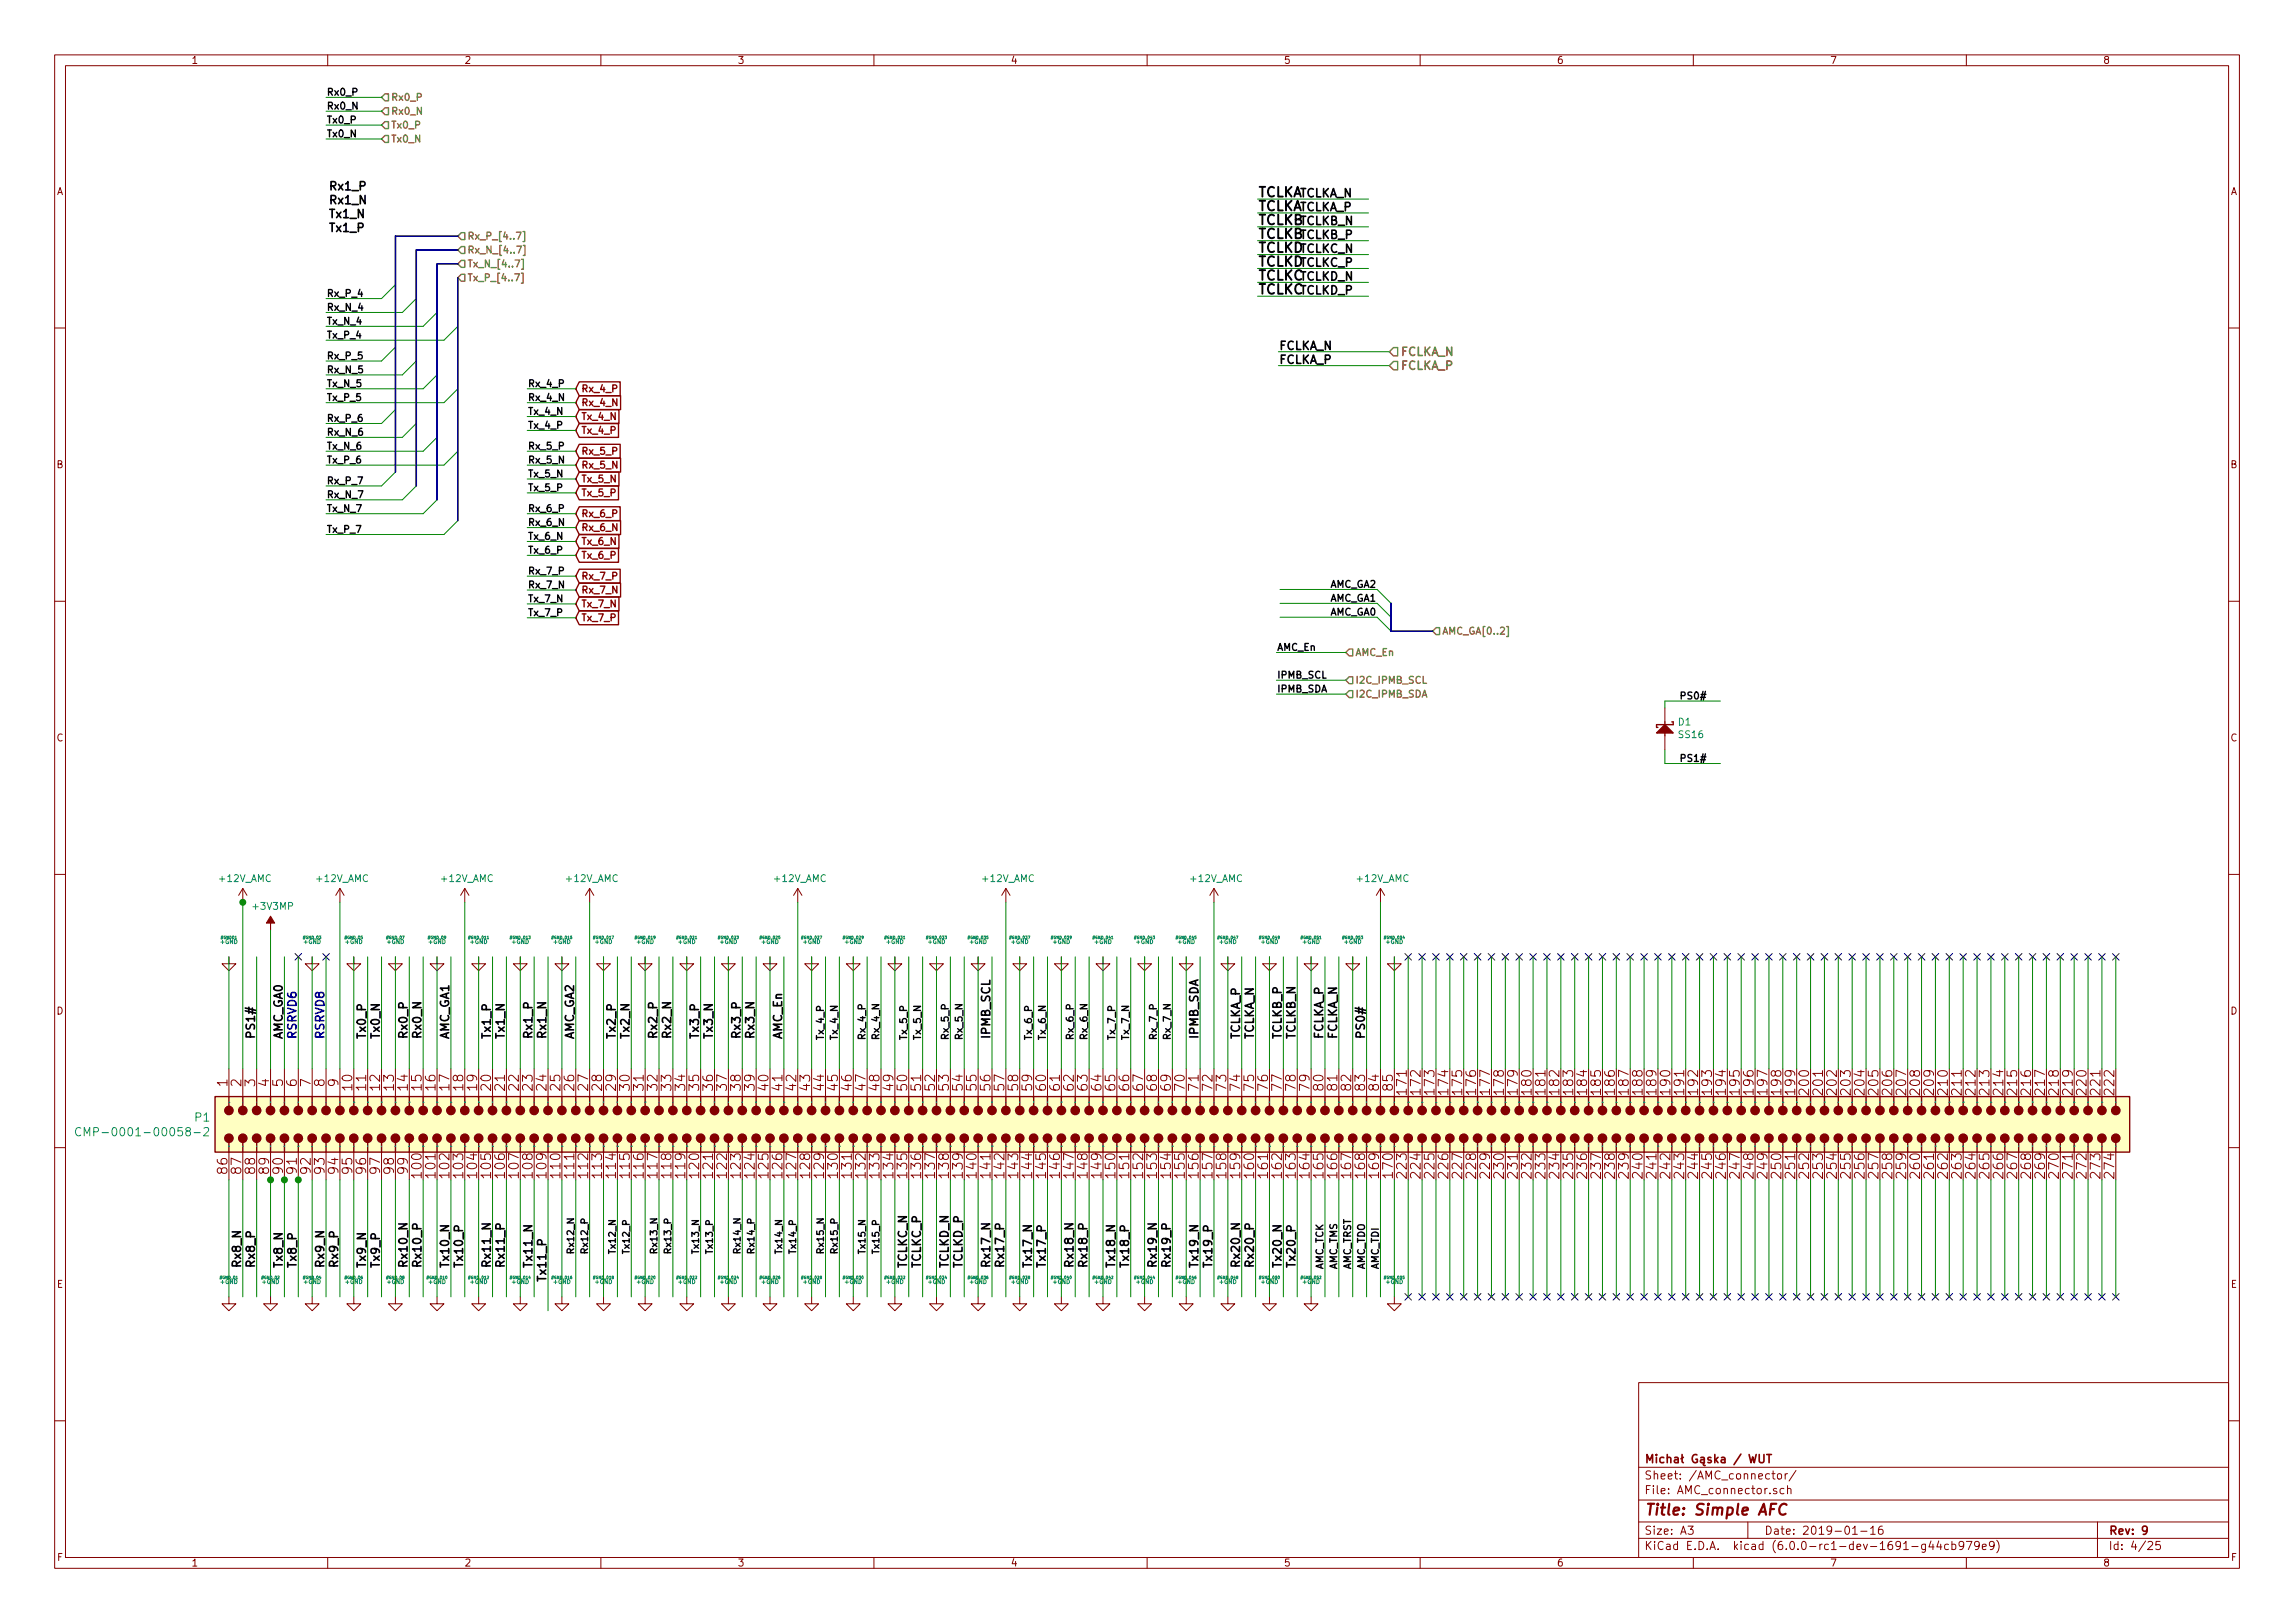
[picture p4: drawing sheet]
<svg xmlns="http://www.w3.org/2000/svg" width="420mm" height="297mm" viewBox="0 0 420 297" stroke-linecap="round" stroke-linejoin="round" font-family="sans-serif">
<defs><g id="words">
<text font-size="2.8" fill="#840000" x="301" y="277.3">Title: Simple AFC</text>
<g font-size="2.5">
<text x="230.2" y="36.1">TCLKA</text>
<text x="230.2" y="38.6">TCLKA</text>
<text x="230.2" y="41.2">TCLKB</text>
<text x="230.2" y="43.7">TCLKB</text>
<text x="230.2" y="46.2">TCLKD</text>
<text x="230.2" y="51.3">TCLKC</text>
<text x="230.2" y="53.9">TCLKC</text>
<text x="230.2" y="48.8">TCLKD</text>
</g>
<g font-size="2.5" fill="#840000">
<text x="41.7" y="198.8" transform="rotate(-90 41.7 198.8)">1</text>
<text x="44.2" y="198.8" transform="rotate(-90 44.2 198.8)">2</text>
<text x="46.7" y="198.8" transform="rotate(-90 46.7 198.8)">3</text>
<text x="49.3" y="198.8" transform="rotate(-90 49.3 198.8)">4</text>
<text x="51.8" y="198.8" transform="rotate(-90 51.8 198.8)">5</text>
<text x="54.4" y="198.8" transform="rotate(-90 54.4 198.8)">6</text>
<text x="56.9" y="198.8" transform="rotate(-90 56.9 198.8)">7</text>
<text x="59.4" y="198.8" transform="rotate(-90 59.4 198.8)">8</text>
<text x="62" y="198.8" transform="rotate(-90 62 198.8)">9</text>
<text x="64.5" y="199.5" transform="rotate(-90 64.5 199.5)">10</text>
<text x="67.1" y="199.5" transform="rotate(-90 67.1 199.5)">11</text>
<text x="69.6" y="199.5" transform="rotate(-90 69.6 199.5)">12</text>
<text x="72.1" y="199.5" transform="rotate(-90 72.1 199.5)">13</text>
<text x="74.7" y="199.5" transform="rotate(-90 74.7 199.5)">14</text>
<text x="77.2" y="199.5" transform="rotate(-90 77.2 199.5)">15</text>
<text x="79.8" y="199.5" transform="rotate(-90 79.8 199.5)">16</text>
<text x="82.3" y="199.5" transform="rotate(-90 82.3 199.5)">17</text>
<text x="84.8" y="199.5" transform="rotate(-90 84.8 199.5)">18</text>
<text x="87.4" y="199.5" transform="rotate(-90 87.4 199.5)">19</text>
<text x="89.9" y="199.5" transform="rotate(-90 89.9 199.5)">20</text>
<text x="92.5" y="199.5" transform="rotate(-90 92.5 199.5)">21</text>
<text x="95" y="199.5" transform="rotate(-90 95 199.5)">22</text>
<text x="97.5" y="199.5" transform="rotate(-90 97.5 199.5)">23</text>
<text x="100.1" y="199.5" transform="rotate(-90 100.1 199.5)">24</text>
<text x="102.6" y="199.5" transform="rotate(-90 102.6 199.5)">25</text>
<text x="105.2" y="199.5" transform="rotate(-90 105.2 199.5)">26</text>
<text x="107.7" y="199.5" transform="rotate(-90 107.7 199.5)">27</text>
<text x="110.2" y="199.5" transform="rotate(-90 110.2 199.5)">28</text>
<text x="112.8" y="199.5" transform="rotate(-90 112.8 199.5)">29</text>
<text x="115.3" y="199.5" transform="rotate(-90 115.3 199.5)">30</text>
<text x="117.9" y="199.5" transform="rotate(-90 117.9 199.5)">31</text>
<text x="120.4" y="199.5" transform="rotate(-90 120.4 199.5)">32</text>
<text x="122.9" y="199.5" transform="rotate(-90 122.9 199.5)">33</text>
<text x="125.5" y="199.5" transform="rotate(-90 125.5 199.5)">34</text>
<text x="128" y="199.5" transform="rotate(-90 128 199.5)">35</text>
<text x="130.6" y="199.5" transform="rotate(-90 130.6 199.5)">36</text>
<text x="133.1" y="199.5" transform="rotate(-90 133.1 199.5)">37</text>
<text x="135.6" y="199.5" transform="rotate(-90 135.6 199.5)">38</text>
<text x="138.2" y="199.5" transform="rotate(-90 138.2 199.5)">39</text>
<text x="140.7" y="199.5" transform="rotate(-90 140.7 199.5)">40</text>
<text x="143.3" y="199.5" transform="rotate(-90 143.3 199.5)">41</text>
<text x="145.8" y="199.5" transform="rotate(-90 145.8 199.5)">42</text>
<text x="148.3" y="199.5" transform="rotate(-90 148.3 199.5)">43</text>
<text x="150.9" y="199.5" transform="rotate(-90 150.9 199.5)">44</text>
<text x="153.4" y="199.5" transform="rotate(-90 153.4 199.5)">45</text>
<text x="156" y="199.5" transform="rotate(-90 156 199.5)">46</text>
<text x="158.5" y="199.5" transform="rotate(-90 158.5 199.5)">47</text>
<text x="161" y="199.5" transform="rotate(-90 161 199.5)">48</text>
<text x="163.6" y="199.5" transform="rotate(-90 163.6 199.5)">49</text>
<text x="166.1" y="199.5" transform="rotate(-90 166.1 199.5)">50</text>
<text x="168.7" y="199.5" transform="rotate(-90 168.7 199.5)">51</text>
<text x="171.2" y="199.5" transform="rotate(-90 171.2 199.5)">52</text>
<text x="173.7" y="199.5" transform="rotate(-90 173.7 199.5)">53</text>
<text x="176.3" y="199.5" transform="rotate(-90 176.3 199.5)">54</text>
<text x="178.8" y="199.5" transform="rotate(-90 178.8 199.5)">55</text>
<text x="181.4" y="199.5" transform="rotate(-90 181.4 199.5)">56</text>
<text x="183.9" y="199.5" transform="rotate(-90 183.9 199.5)">57</text>
<text x="186.4" y="199.5" transform="rotate(-90 186.4 199.5)">58</text>
<text x="189" y="199.5" transform="rotate(-90 189 199.5)">59</text>
<text x="191.5" y="199.5" transform="rotate(-90 191.5 199.5)">60</text>
<text x="194.1" y="199.5" transform="rotate(-90 194.1 199.5)">61</text>
<text x="196.6" y="199.5" transform="rotate(-90 196.6 199.5)">62</text>
<text x="199.1" y="199.5" transform="rotate(-90 199.1 199.5)">63</text>
<text x="201.7" y="199.5" transform="rotate(-90 201.7 199.5)">64</text>
<text x="204.2" y="199.5" transform="rotate(-90 204.2 199.5)">65</text>
<text x="206.8" y="199.5" transform="rotate(-90 206.8 199.5)">66</text>
<text x="209.3" y="199.5" transform="rotate(-90 209.3 199.5)">67</text>
<text x="211.8" y="199.5" transform="rotate(-90 211.8 199.5)">68</text>
<text x="214.4" y="199.5" transform="rotate(-90 214.4 199.5)">69</text>
<text x="216.9" y="199.5" transform="rotate(-90 216.9 199.5)">70</text>
<text x="219.5" y="199.5" transform="rotate(-90 219.5 199.5)">71</text>
<text x="222" y="199.5" transform="rotate(-90 222 199.5)">72</text>
<text x="224.5" y="199.5" transform="rotate(-90 224.5 199.5)">73</text>
<text x="227.1" y="199.5" transform="rotate(-90 227.1 199.5)">74</text>
<text x="229.6" y="199.5" transform="rotate(-90 229.6 199.5)">75</text>
<text x="232.2" y="199.5" transform="rotate(-90 232.2 199.5)">76</text>
<text x="234.7" y="199.5" transform="rotate(-90 234.7 199.5)">77</text>
<text x="237.2" y="199.5" transform="rotate(-90 237.2 199.5)">78</text>
<text x="239.8" y="199.5" transform="rotate(-90 239.8 199.5)">79</text>
<text x="242.3" y="199.5" transform="rotate(-90 242.3 199.5)">80</text>
<text x="244.9" y="199.5" transform="rotate(-90 244.9 199.5)">81</text>
<text x="247.4" y="199.5" transform="rotate(-90 247.4 199.5)">82</text>
<text x="249.9" y="199.5" transform="rotate(-90 249.9 199.5)">83</text>
<text x="252.5" y="199.5" transform="rotate(-90 252.5 199.5)">84</text>
<text x="255" y="199.5" transform="rotate(-90 255 199.5)">85</text>
<text x="257.6" y="200.2" transform="rotate(-90 257.6 200.2)">171</text>
<text x="260.1" y="200.2" transform="rotate(-90 260.1 200.2)">172</text>
<text x="262.6" y="200.2" transform="rotate(-90 262.6 200.2)">173</text>
<text x="265.2" y="200.2" transform="rotate(-90 265.2 200.2)">174</text>
<text x="267.7" y="200.2" transform="rotate(-90 267.7 200.2)">175</text>
<text x="270.3" y="200.2" transform="rotate(-90 270.3 200.2)">176</text>
<text x="272.8" y="200.2" transform="rotate(-90 272.8 200.2)">177</text>
<text x="275.3" y="200.2" transform="rotate(-90 275.3 200.2)">178</text>
<text x="277.9" y="200.2" transform="rotate(-90 277.9 200.2)">179</text>
<text x="280.4" y="200.2" transform="rotate(-90 280.4 200.2)">180</text>
<text x="283" y="200.2" transform="rotate(-90 283 200.2)">181</text>
<text x="285.5" y="200.2" transform="rotate(-90 285.5 200.2)">182</text>
<text x="288" y="200.2" transform="rotate(-90 288 200.2)">183</text>
<text x="290.6" y="200.2" transform="rotate(-90 290.6 200.2)">184</text>
<text x="293.1" y="200.2" transform="rotate(-90 293.1 200.2)">185</text>
<text x="295.7" y="200.2" transform="rotate(-90 295.7 200.2)">186</text>
<text x="298.2" y="200.2" transform="rotate(-90 298.2 200.2)">187</text>
<text x="300.7" y="200.2" transform="rotate(-90 300.7 200.2)">188</text>
<text x="303.3" y="200.2" transform="rotate(-90 303.3 200.2)">189</text>
<text x="305.8" y="200.2" transform="rotate(-90 305.8 200.2)">190</text>
<text x="308.4" y="200.2" transform="rotate(-90 308.4 200.2)">191</text>
<text x="310.9" y="200.2" transform="rotate(-90 310.9 200.2)">192</text>
<text x="313.4" y="200.2" transform="rotate(-90 313.4 200.2)">193</text>
<text x="316" y="200.2" transform="rotate(-90 316 200.2)">194</text>
<text x="318.5" y="200.2" transform="rotate(-90 318.5 200.2)">195</text>
<text x="321.1" y="200.2" transform="rotate(-90 321.1 200.2)">196</text>
<text x="323.6" y="200.2" transform="rotate(-90 323.6 200.2)">197</text>
<text x="326.1" y="200.2" transform="rotate(-90 326.1 200.2)">198</text>
<text x="328.7" y="200.2" transform="rotate(-90 328.7 200.2)">199</text>
<text x="331.2" y="200.2" transform="rotate(-90 331.2 200.2)">200</text>
<text x="333.8" y="200.2" transform="rotate(-90 333.8 200.2)">201</text>
<text x="336.3" y="200.2" transform="rotate(-90 336.3 200.2)">202</text>
<text x="338.8" y="200.2" transform="rotate(-90 338.8 200.2)">203</text>
<text x="341.4" y="200.2" transform="rotate(-90 341.4 200.2)">204</text>
<text x="343.9" y="200.2" transform="rotate(-90 343.9 200.2)">205</text>
<text x="346.5" y="200.2" transform="rotate(-90 346.5 200.2)">206</text>
<text x="349" y="200.2" transform="rotate(-90 349 200.2)">207</text>
<text x="351.5" y="200.2" transform="rotate(-90 351.5 200.2)">208</text>
<text x="354.1" y="200.2" transform="rotate(-90 354.1 200.2)">209</text>
<text x="356.6" y="200.2" transform="rotate(-90 356.6 200.2)">210</text>
<text x="359.2" y="200.2" transform="rotate(-90 359.2 200.2)">211</text>
<text x="361.7" y="200.2" transform="rotate(-90 361.7 200.2)">212</text>
<text x="364.2" y="200.2" transform="rotate(-90 364.2 200.2)">213</text>
<text x="366.8" y="200.2" transform="rotate(-90 366.8 200.2)">214</text>
<text x="369.3" y="200.2" transform="rotate(-90 369.3 200.2)">215</text>
<text x="371.9" y="200.2" transform="rotate(-90 371.9 200.2)">216</text>
<text x="374.4" y="200.2" transform="rotate(-90 374.4 200.2)">217</text>
<text x="376.9" y="200.2" transform="rotate(-90 376.9 200.2)">218</text>
<text x="379.5" y="200.2" transform="rotate(-90 379.5 200.2)">219</text>
<text x="382" y="200.2" transform="rotate(-90 382 200.2)">220</text>
<text x="384.6" y="200.2" transform="rotate(-90 384.6 200.2)">221</text>
<text x="387.1" y="200.2" transform="rotate(-90 387.1 200.2)">222</text>
<text x="41.7" y="214.8" transform="rotate(-90 41.7 214.8)">86</text>
<text x="44.2" y="214.8" transform="rotate(-90 44.2 214.8)">87</text>
<text x="46.7" y="214.8" transform="rotate(-90 46.7 214.8)">88</text>
<text x="49.3" y="214.8" transform="rotate(-90 49.3 214.8)">89</text>
<text x="51.8" y="214.8" transform="rotate(-90 51.8 214.8)">90</text>
<text x="54.4" y="214.8" transform="rotate(-90 54.4 214.8)">91</text>
<text x="56.9" y="214.8" transform="rotate(-90 56.9 214.8)">92</text>
<text x="59.4" y="214.8" transform="rotate(-90 59.4 214.8)">93</text>
<text x="62" y="214.8" transform="rotate(-90 62 214.8)">94</text>
<text x="64.5" y="214.8" transform="rotate(-90 64.5 214.8)">95</text>
<text x="67.1" y="214.8" transform="rotate(-90 67.1 214.8)">96</text>
<text x="69.6" y="214.8" transform="rotate(-90 69.6 214.8)">97</text>
<text x="72.1" y="214.8" transform="rotate(-90 72.1 214.8)">98</text>
<text x="74.7" y="214.8" transform="rotate(-90 74.7 214.8)">99</text>
<text x="77.2" y="215.5" transform="rotate(-90 77.2 215.5)">100</text>
<text x="79.8" y="215.5" transform="rotate(-90 79.8 215.5)">101</text>
<text x="82.3" y="215.5" transform="rotate(-90 82.3 215.5)">102</text>
<text x="84.8" y="215.5" transform="rotate(-90 84.8 215.5)">103</text>
<text x="87.4" y="215.5" transform="rotate(-90 87.4 215.5)">104</text>
<text x="89.9" y="215.5" transform="rotate(-90 89.9 215.5)">105</text>
<text x="92.5" y="215.5" transform="rotate(-90 92.5 215.5)">106</text>
<text x="95" y="215.5" transform="rotate(-90 95 215.5)">107</text>
<text x="97.5" y="215.5" transform="rotate(-90 97.5 215.5)">108</text>
<text x="100.1" y="215.5" transform="rotate(-90 100.1 215.5)">109</text>
<text x="102.6" y="215.5" transform="rotate(-90 102.6 215.5)">110</text>
<text x="105.2" y="215.5" transform="rotate(-90 105.2 215.5)">111</text>
<text x="107.7" y="215.5" transform="rotate(-90 107.7 215.5)">112</text>
<text x="110.2" y="215.5" transform="rotate(-90 110.2 215.5)">113</text>
<text x="112.8" y="215.5" transform="rotate(-90 112.8 215.5)">114</text>
<text x="115.3" y="215.5" transform="rotate(-90 115.3 215.5)">115</text>
<text x="117.9" y="215.5" transform="rotate(-90 117.9 215.5)">116</text>
<text x="120.4" y="215.5" transform="rotate(-90 120.4 215.5)">117</text>
<text x="122.9" y="215.5" transform="rotate(-90 122.9 215.5)">118</text>
<text x="125.5" y="215.5" transform="rotate(-90 125.5 215.5)">119</text>
<text x="128" y="215.5" transform="rotate(-90 128 215.5)">120</text>
<text x="130.6" y="215.5" transform="rotate(-90 130.6 215.5)">121</text>
<text x="133.1" y="215.5" transform="rotate(-90 133.1 215.5)">122</text>
<text x="135.6" y="215.5" transform="rotate(-90 135.6 215.5)">123</text>
<text x="138.2" y="215.5" transform="rotate(-90 138.2 215.5)">124</text>
<text x="140.7" y="215.5" transform="rotate(-90 140.7 215.5)">125</text>
<text x="143.3" y="215.5" transform="rotate(-90 143.3 215.5)">126</text>
<text x="145.8" y="215.5" transform="rotate(-90 145.8 215.5)">127</text>
<text x="148.3" y="215.5" transform="rotate(-90 148.3 215.5)">128</text>
<text x="150.9" y="215.5" transform="rotate(-90 150.9 215.5)">129</text>
<text x="153.4" y="215.5" transform="rotate(-90 153.4 215.5)">130</text>
<text x="156" y="215.5" transform="rotate(-90 156 215.5)">131</text>
<text x="158.5" y="215.5" transform="rotate(-90 158.5 215.5)">132</text>
<text x="161" y="215.5" transform="rotate(-90 161 215.5)">133</text>
<text x="163.6" y="215.5" transform="rotate(-90 163.6 215.5)">134</text>
<text x="166.1" y="215.5" transform="rotate(-90 166.1 215.5)">135</text>
<text x="168.7" y="215.5" transform="rotate(-90 168.7 215.5)">136</text>
<text x="171.2" y="215.5" transform="rotate(-90 171.2 215.5)">137</text>
<text x="173.7" y="215.5" transform="rotate(-90 173.7 215.5)">138</text>
<text x="176.3" y="215.5" transform="rotate(-90 176.3 215.5)">139</text>
<text x="178.8" y="215.5" transform="rotate(-90 178.8 215.5)">140</text>
<text x="181.4" y="215.5" transform="rotate(-90 181.4 215.5)">141</text>
<text x="183.9" y="215.5" transform="rotate(-90 183.9 215.5)">142</text>
<text x="186.4" y="215.5" transform="rotate(-90 186.4 215.5)">143</text>
<text x="189" y="215.5" transform="rotate(-90 189 215.5)">144</text>
<text x="191.5" y="215.5" transform="rotate(-90 191.5 215.5)">145</text>
<text x="194.1" y="215.5" transform="rotate(-90 194.1 215.5)">146</text>
<text x="196.6" y="215.5" transform="rotate(-90 196.6 215.5)">147</text>
<text x="199.1" y="215.5" transform="rotate(-90 199.1 215.5)">148</text>
<text x="201.7" y="215.5" transform="rotate(-90 201.7 215.5)">149</text>
<text x="204.2" y="215.5" transform="rotate(-90 204.2 215.5)">150</text>
<text x="206.8" y="215.5" transform="rotate(-90 206.8 215.5)">151</text>
<text x="209.3" y="215.5" transform="rotate(-90 209.3 215.5)">152</text>
<text x="211.8" y="215.5" transform="rotate(-90 211.8 215.5)">153</text>
<text x="214.4" y="215.5" transform="rotate(-90 214.4 215.5)">154</text>
<text x="216.9" y="215.5" transform="rotate(-90 216.9 215.5)">155</text>
<text x="219.5" y="215.5" transform="rotate(-90 219.5 215.5)">156</text>
<text x="222" y="215.5" transform="rotate(-90 222 215.5)">157</text>
<text x="224.5" y="215.5" transform="rotate(-90 224.5 215.5)">158</text>
<text x="227.1" y="215.5" transform="rotate(-90 227.1 215.5)">159</text>
<text x="229.6" y="215.5" transform="rotate(-90 229.6 215.5)">160</text>
<text x="232.2" y="215.5" transform="rotate(-90 232.2 215.5)">161</text>
<text x="234.7" y="215.5" transform="rotate(-90 234.7 215.5)">162</text>
<text x="237.2" y="215.5" transform="rotate(-90 237.2 215.5)">163</text>
<text x="239.8" y="215.5" transform="rotate(-90 239.8 215.5)">164</text>
<text x="242.3" y="215.5" transform="rotate(-90 242.3 215.5)">165</text>
<text x="244.9" y="215.5" transform="rotate(-90 244.9 215.5)">166</text>
<text x="247.4" y="215.5" transform="rotate(-90 247.4 215.5)">167</text>
<text x="249.9" y="215.5" transform="rotate(-90 249.9 215.5)">168</text>
<text x="252.5" y="215.5" transform="rotate(-90 252.5 215.5)">169</text>
<text x="255" y="215.5" transform="rotate(-90 255 215.5)">170</text>
<text x="257.6" y="215.5" transform="rotate(-90 257.6 215.5)">223</text>
<text x="260.1" y="215.5" transform="rotate(-90 260.1 215.5)">224</text>
<text x="262.6" y="215.5" transform="rotate(-90 262.6 215.5)">225</text>
<text x="265.2" y="215.5" transform="rotate(-90 265.2 215.5)">226</text>
<text x="267.7" y="215.5" transform="rotate(-90 267.7 215.5)">227</text>
<text x="270.3" y="215.5" transform="rotate(-90 270.3 215.5)">228</text>
<text x="272.8" y="215.5" transform="rotate(-90 272.8 215.5)">229</text>
<text x="275.3" y="215.5" transform="rotate(-90 275.3 215.5)">230</text>
<text x="277.9" y="215.5" transform="rotate(-90 277.9 215.5)">231</text>
<text x="280.4" y="215.5" transform="rotate(-90 280.4 215.5)">232</text>
<text x="283" y="215.5" transform="rotate(-90 283 215.5)">233</text>
<text x="285.5" y="215.5" transform="rotate(-90 285.5 215.5)">234</text>
<text x="288" y="215.5" transform="rotate(-90 288 215.5)">235</text>
<text x="290.6" y="215.5" transform="rotate(-90 290.6 215.5)">236</text>
<text x="293.1" y="215.5" transform="rotate(-90 293.1 215.5)">237</text>
<text x="295.7" y="215.5" transform="rotate(-90 295.7 215.5)">238</text>
<text x="298.2" y="215.5" transform="rotate(-90 298.2 215.5)">239</text>
<text x="300.7" y="215.5" transform="rotate(-90 300.7 215.5)">240</text>
<text x="303.3" y="215.5" transform="rotate(-90 303.3 215.5)">241</text>
<text x="305.8" y="215.5" transform="rotate(-90 305.8 215.5)">242</text>
<text x="308.4" y="215.5" transform="rotate(-90 308.4 215.5)">243</text>
<text x="310.9" y="215.5" transform="rotate(-90 310.9 215.5)">244</text>
<text x="313.4" y="215.5" transform="rotate(-90 313.4 215.5)">245</text>
<text x="316" y="215.5" transform="rotate(-90 316 215.5)">246</text>
<text x="318.5" y="215.5" transform="rotate(-90 318.5 215.5)">247</text>
<text x="321.1" y="215.5" transform="rotate(-90 321.1 215.5)">248</text>
<text x="323.6" y="215.5" transform="rotate(-90 323.6 215.5)">249</text>
<text x="326.1" y="215.5" transform="rotate(-90 326.1 215.5)">250</text>
<text x="328.7" y="215.5" transform="rotate(-90 328.7 215.5)">251</text>
<text x="331.2" y="215.5" transform="rotate(-90 331.2 215.5)">252</text>
<text x="333.8" y="215.5" transform="rotate(-90 333.8 215.5)">253</text>
<text x="336.3" y="215.5" transform="rotate(-90 336.3 215.5)">254</text>
<text x="338.8" y="215.5" transform="rotate(-90 338.8 215.5)">255</text>
<text x="341.4" y="215.5" transform="rotate(-90 341.4 215.5)">256</text>
<text x="343.9" y="215.5" transform="rotate(-90 343.9 215.5)">257</text>
<text x="346.5" y="215.5" transform="rotate(-90 346.5 215.5)">258</text>
<text x="349" y="215.5" transform="rotate(-90 349 215.5)">259</text>
<text x="351.5" y="215.5" transform="rotate(-90 351.5 215.5)">260</text>
<text x="354.1" y="215.5" transform="rotate(-90 354.1 215.5)">261</text>
<text x="356.6" y="215.5" transform="rotate(-90 356.6 215.5)">262</text>
<text x="359.2" y="215.5" transform="rotate(-90 359.2 215.5)">263</text>
<text x="361.7" y="215.5" transform="rotate(-90 361.7 215.5)">264</text>
<text x="364.2" y="215.5" transform="rotate(-90 364.2 215.5)">265</text>
<text x="366.8" y="215.5" transform="rotate(-90 366.8 215.5)">266</text>
<text x="369.3" y="215.5" transform="rotate(-90 369.3 215.5)">267</text>
<text x="371.9" y="215.5" transform="rotate(-90 371.9 215.5)">268</text>
<text x="374.4" y="215.5" transform="rotate(-90 374.4 215.5)">269</text>
<text x="376.9" y="215.5" transform="rotate(-90 376.9 215.5)">270</text>
<text x="379.5" y="215.5" transform="rotate(-90 379.5 215.5)">271</text>
<text x="382" y="215.5" transform="rotate(-90 382 215.5)">272</text>
<text x="384.6" y="215.5" transform="rotate(-90 384.6 215.5)">273</text>
<text x="387.1" y="215.5" transform="rotate(-90 387.1 215.5)">274</text>
</g>
<g font-size="2.1">
<text x="60" y="34.8">Rx1_P</text>
<text x="60" y="39.9">Tx1_N</text>
<text x="60" y="37.4">Rx1_N</text>
<text x="237.8" y="36.1">TCLKA_N</text>
<text x="237.8" y="38.6">TCLKA_P</text>
<text x="237.8" y="41.2">TCLKB_N</text>
<text x="60" y="42.5">Tx1_P</text>
<text x="237.8" y="43.7">TCLKB_P</text>
<text x="237.8" y="46.3">TCLKC_N</text>
<text x="237.8" y="48.8">TCLKC_P</text>
<text x="237.8" y="51.3">TCLKD_N</text>
<text x="237.8" y="53.9">TCLKD_P</text>
<text x="234" y="64">FCLKA_N</text>
<text x="234" y="66.6">FCLKA_P</text>
<text x="46.7" y="190.4" transform="rotate(-90 46.7 190.4)">PS1#</text>
<text x="51.7" y="190.4" transform="rotate(-90 51.7 190.4)">AMC_GA0</text>
<text x="67" y="190.4" transform="rotate(-90 67 190.4)">Tx0_P</text>
<text x="69.5" y="190.4" transform="rotate(-90 69.5 190.4)">Tx0_N</text>
<text x="74.6" y="190.4" transform="rotate(-90 74.6 190.4)">Rx0_P</text>
<text x="77.1" y="190.4" transform="rotate(-90 77.1 190.4)">Rx0_N</text>
<text x="82.2" y="190.4" transform="rotate(-90 82.2 190.4)">AMC_GA1</text>
<text x="89.8" y="190.4" transform="rotate(-90 89.8 190.4)">Tx1_P</text>
<text x="92.4" y="190.4" transform="rotate(-90 92.4 190.4)">Tx1_N</text>
<text x="97.5" y="190.4" transform="rotate(-90 97.5 190.4)">Rx1_P</text>
<text x="100" y="190.4" transform="rotate(-90 100 190.4)">Rx1_N</text>
<text x="105.1" y="190.4" transform="rotate(-90 105.1 190.4)">AMC_GA2</text>
<text x="112.7" y="190.4" transform="rotate(-90 112.7 190.4)">Tx2_P</text>
<text x="115.2" y="190.4" transform="rotate(-90 115.2 190.4)">Tx2_N</text>
<text x="120.3" y="190.4" transform="rotate(-90 120.3 190.4)">Rx2_P</text>
<text x="122.9" y="190.4" transform="rotate(-90 122.9 190.4)">Rx2_N</text>
<text x="127.9" y="190.4" transform="rotate(-90 127.9 190.4)">Tx3_P</text>
<text x="130.5" y="190.4" transform="rotate(-90 130.5 190.4)">Tx3_N</text>
<text x="135.6" y="190.4" transform="rotate(-90 135.6 190.4)">Rx3_P</text>
<text x="138.1" y="190.4" transform="rotate(-90 138.1 190.4)">Rx3_N</text>
<text x="143.2" y="190.4" transform="rotate(-90 143.2 190.4)">AMC_En</text>
<text x="181.3" y="190.4" transform="rotate(-90 181.3 190.4)">IPMB_SCL</text>
<text x="219.4" y="190.4" transform="rotate(-90 219.4 190.4)">IPMB_SDA</text>
<text x="227" y="190.4" transform="rotate(-90 227 190.4)">TCLKA_P</text>
<text x="229.5" y="190.4" transform="rotate(-90 229.5 190.4)">TCLKA_N</text>
<text x="234.6" y="190.4" transform="rotate(-90 234.6 190.4)">TCLKB_P</text>
<text x="237.2" y="190.4" transform="rotate(-90 237.2 190.4)">TCLKB_N</text>
<text x="242.2" y="190.4" transform="rotate(-90 242.2 190.4)">FCLKA_P</text>
<text x="244.8" y="190.4" transform="rotate(-90 244.8 190.4)">FCLKA_N</text>
<text x="249.9" y="190.4" transform="rotate(-90 249.9 190.4)">PS0#</text>
<text x="44.1" y="232.3" transform="rotate(-90 44.1 232.3)">Rx8_N</text>
<text x="46.7" y="232.3" transform="rotate(-90 46.7 232.3)">Rx8_P</text>
<text x="51.7" y="232.3" transform="rotate(-90 51.7 232.3)">Tx8_N</text>
<text x="54.3" y="232.3" transform="rotate(-90 54.3 232.3)">Tx8_P</text>
<text x="59.4" y="232.3" transform="rotate(-90 59.4 232.3)">Rx9_N</text>
<text x="61.9" y="232.3" transform="rotate(-90 61.9 232.3)">Rx9_P</text>
<text x="67" y="232.3" transform="rotate(-90 67 232.3)">Tx9_N</text>
<text x="69.5" y="232.3" transform="rotate(-90 69.5 232.3)">Tx9_P</text>
<text x="74.6" y="232.3" transform="rotate(-90 74.6 232.3)">Rx10_N</text>
<text x="77.1" y="232.3" transform="rotate(-90 77.1 232.3)">Rx10_P</text>
<text x="82.2" y="232.3" transform="rotate(-90 82.2 232.3)">Tx10_N</text>
<text x="84.8" y="232.3" transform="rotate(-90 84.8 232.3)">Tx10_P</text>
<text x="89.8" y="232.3" transform="rotate(-90 89.8 232.3)">Rx11_N</text>
<text x="92.4" y="232.3" transform="rotate(-90 92.4 232.3)">Rx11_P</text>
<text x="97.5" y="232.3" transform="rotate(-90 97.5 232.3)">Tx11_N</text>
<text x="166" y="232.3" transform="rotate(-90 166 232.3)">TCLKC_N</text>
<text x="168.6" y="232.3" transform="rotate(-90 168.6 232.3)">TCLKC_P</text>
<text x="173.7" y="232.3" transform="rotate(-90 173.7 232.3)">TCLKD_N</text>
<text x="176.2" y="232.3" transform="rotate(-90 176.2 232.3)">TCLKD_P</text>
<text x="181.3" y="232.3" transform="rotate(-90 181.3 232.3)">Rx17_N</text>
<text x="183.8" y="232.3" transform="rotate(-90 183.8 232.3)">Rx17_P</text>
<text x="188.9" y="232.3" transform="rotate(-90 188.9 232.3)">Tx17_N</text>
<text x="191.4" y="232.3" transform="rotate(-90 191.4 232.3)">Tx17_P</text>
<text x="196.5" y="232.3" transform="rotate(-90 196.5 232.3)">Rx18_N</text>
<text x="199.1" y="232.3" transform="rotate(-90 199.1 232.3)">Rx18_P</text>
<text x="204.1" y="232.3" transform="rotate(-90 204.1 232.3)">Tx18_N</text>
<text x="206.7" y="232.3" transform="rotate(-90 206.7 232.3)">Tx18_P</text>
<text x="211.8" y="232.3" transform="rotate(-90 211.8 232.3)">Rx19_N</text>
<text x="214.3" y="232.3" transform="rotate(-90 214.3 232.3)">Rx19_P</text>
<text x="219.4" y="232.3" transform="rotate(-90 219.4 232.3)">Tx19_N</text>
<text x="221.9" y="232.3" transform="rotate(-90 221.9 232.3)">Tx19_P</text>
<text x="227" y="232.3" transform="rotate(-90 227 232.3)">Rx20_N</text>
<text x="229.5" y="232.3" transform="rotate(-90 229.5 232.3)">Rx20_P</text>
<text x="234.6" y="232.3" transform="rotate(-90 234.6 232.3)">Tx20_N</text>
<text x="237.2" y="232.3" transform="rotate(-90 237.2 232.3)">Tx20_P</text>
<text x="100" y="234.8" transform="rotate(-90 100 234.8)">Tx11_P</text>
</g>
<g font-size="2.1" fill="#848400">
<text x="256.3" y="65.1">FCLKA_N</text>
<text x="256.3" y="67.7">FCLKA_P</text>
</g>
<g font-size="2.1" fill="#0000c2">
<text x="54.3" y="190.4" transform="rotate(-90 54.3 190.4)">RSRVD6</text>
<text x="59.4" y="190.4" transform="rotate(-90 59.4 190.4)">RSRVD8</text>
</g>
<g font-size="2.1" fill="#008484">
<text x="16.7" y="208">CMP-0001-00058-2</text>
<text x="35.7" y="205.3">P1</text>
</g>
<g font-size="2.1" fill="#840000">
<text x="301" y="267.8">Micha Gska / WUT</text>
<text x="301" y="273.5">File: AMC_connector.sch</text>
<text x="301" y="270.8">Sheet: /AMC_connector/</text>
<text x="301" y="280.9">Size: A3</text>
<text x="323" y="280.9">Date: 2019-01-16</text>
<text x="386" y="280.9">Rev: 9</text>
<text x="301" y="283.7">KiCad E.D.A. kicad (6.0.0-rc1-dev-1691-g44cb979e9)</text>
<text x="386" y="283.7">Id: 4/25</text>
</g>
<g font-size="1.8" fill="#840000">
<text x="35" y="11.7">1</text>
<text x="85" y="11.7">2</text>
<text x="135" y="11.7">3</text>
<text x="185" y="11.7">4</text>
<text x="235" y="11.7">5</text>
<text x="285" y="11.7">6</text>
<text x="335" y="11.7">7</text>
<text x="385" y="11.7">8</text>
<text x="10.4" y="35.7">A</text>
<text x="408.4" y="35.7">A</text>
<text x="106.3" y="71.8">Rx_4_P</text>
<text x="106.3" y="74.3">Rx_4_N</text>
<text x="106.3" y="76.9">Tx_4_N</text>
<text x="106.3" y="79.4">Tx_4_P</text>
<text x="106.3" y="83.2">Rx_5_P</text>
<text x="10.4" y="85.7">B</text>
<text x="106.3" y="85.8">Rx_5_N</text>
<text x="106.3" y="88.3">Tx_5_N</text>
<text x="408.4" y="85.7">B</text>
<text x="106.3" y="90.8">Tx_5_P</text>
<text x="106.3" y="94.7">Rx_6_P</text>
<text x="106.3" y="97.2">Rx_6_N</text>
<text x="106.3" y="99.7">Tx_6_N</text>
<text x="106.3" y="102.3">Tx_6_P</text>
<text x="106.3" y="106.1">Rx_7_P</text>
<text x="106.3" y="108.6">Rx_7_N</text>
<text x="106.3" y="111.2">Tx_7_N</text>
<text x="106.3" y="113.7">Tx_7_P</text>
<text x="10.4" y="135.7">C</text>
<text x="408.4" y="135.7">C</text>
<text x="10.4" y="185.7">D</text>
<text x="408.4" y="185.7">D</text>
<text x="10.4" y="235.7">E</text>
<text x="408.4" y="235.7">E</text>
<text x="10.5" y="285.7">F</text>
<text x="35" y="286.7">1</text>
<text x="85" y="286.7">2</text>
<text x="135" y="286.7">3</text>
<text x="185" y="286.7">4</text>
<text x="235" y="286.7">5</text>
<text x="285" y="286.7">6</text>
<text x="335" y="286.7">7</text>
<text x="385" y="286.7">8</text>
<text x="408.5" y="285.7">F</text>
</g>
<g font-size="1.8">
<text x="59.7" y="17.5">Rx0_P</text>
<text x="59.7" y="20.1">Rx0_N</text>
<text x="59.7" y="22.6">Tx0_P</text>
<text x="59.7" y="25.1">Tx0_N</text>
<text x="59.7" y="59.4">Tx_N_4</text>
<text x="59.7" y="56.9">Rx_N_4</text>
<text x="59.7" y="54.3">Rx_P_4</text>
<text x="59.7" y="65.8">Rx_P_5</text>
<text x="59.7" y="62">Tx_P_4</text>
<text x="59.7" y="70.9">Tx_N_5</text>
<text x="59.7" y="68.3">Rx_N_5</text>
<text x="96.5" y="70.9">Rx_4_P</text>
<text x="59.7" y="77.2">Rx_P_6</text>
<text x="59.7" y="73.4">Tx_P_5</text>
<text x="96.5" y="75.9">Tx_4_N</text>
<text x="96.5" y="73.4">Rx_4_N</text>
<text x="59.7" y="82.3">Tx_N_6</text>
<text x="59.7" y="79.7">Rx_N_6</text>
<text x="96.5" y="82.3">Rx_5_P</text>
<text x="96.5" y="78.5">Tx_4_P</text>
<text x="59.7" y="88.6">Rx_P_7</text>
<text x="59.7" y="84.8">Tx_P_6</text>
<text x="96.5" y="89.9">Tx_5_P</text>
<text x="96.5" y="87.4">Tx_5_N</text>
<text x="96.5" y="84.8">Rx_5_N</text>
<text x="59.7" y="93.7">Tx_N_7</text>
<text x="59.7" y="91.2">Rx_N_7</text>
<text x="96.5" y="93.7">Rx_6_P</text>
<text x="59.7" y="97.5">Tx_P_7</text>
<text x="96.5" y="101.3">Tx_6_P</text>
<text x="96.5" y="98.8">Tx_6_N</text>
<text x="96.5" y="96.3">Rx_6_N</text>
<text x="96.5" y="107.7">Rx_7_N</text>
<text x="96.5" y="105.1">Rx_7_P</text>
<text x="243.5" y="107.6">AMC_GA2</text>
<text x="96.5" y="112.8">Tx_7_P</text>
<text x="96.5" y="110.2">Tx_7_N</text>
<text x="243.5" y="112.7">AMC_GA0</text>
<text x="243.5" y="110.1">AMC_GA1</text>
<text x="233.7" y="119.1">AMC_En</text>
<text x="233.7" y="124.2">IPMB_SCL</text>
<text x="233.7" y="126.7">IPMB_SDA</text>
<text x="307.3" y="128">PS0#</text>
<text x="307.3" y="139.4">PS1#</text>
<text x="150.8" y="190.5" transform="rotate(-90 150.8 190.5)">Tx_4_P</text>
<text x="153.4" y="190.5" transform="rotate(-90 153.4 190.5)">Tx_4_N</text>
<text x="158.4" y="190.5" transform="rotate(-90 158.4 190.5)">Rx_4_P</text>
<text x="161" y="190.5" transform="rotate(-90 161 190.5)">Rx_4_N</text>
<text x="166.1" y="190.5" transform="rotate(-90 166.1 190.5)">Tx_5_P</text>
<text x="168.6" y="190.5" transform="rotate(-90 168.6 190.5)">Tx_5_N</text>
<text x="173.7" y="190.5" transform="rotate(-90 173.7 190.5)">Rx_5_P</text>
<text x="176.2" y="190.5" transform="rotate(-90 176.2 190.5)">Rx_5_N</text>
<text x="188.9" y="190.5" transform="rotate(-90 188.9 190.5)">Tx_6_P</text>
<text x="191.5" y="190.5" transform="rotate(-90 191.5 190.5)">Tx_6_N</text>
<text x="196.5" y="190.5" transform="rotate(-90 196.5 190.5)">Rx_6_P</text>
<text x="199.1" y="190.5" transform="rotate(-90 199.1 190.5)">Rx_6_N</text>
<text x="204.2" y="190.5" transform="rotate(-90 204.2 190.5)">Tx_7_P</text>
<text x="206.7" y="190.5" transform="rotate(-90 206.7 190.5)">Tx_7_N</text>
<text x="211.8" y="190.5" transform="rotate(-90 211.8 190.5)">Rx_7_P</text>
<text x="214.3" y="190.5" transform="rotate(-90 214.3 190.5)">Rx_7_N</text>
<text x="242.3" y="232.4" transform="rotate(-90 242.3 232.4)">AMC_TCK</text>
<text x="244.8" y="232.4" transform="rotate(-90 244.8 232.4)">AMC_TMS</text>
<text x="247.3" y="232.4" transform="rotate(-90 247.3 232.4)">AMC_TRST</text>
<text x="249.9" y="232.4" transform="rotate(-90 249.9 232.4)">AMC_TDO</text>
<text x="252.4" y="232.4" transform="rotate(-90 252.4 232.4)">AMC_TDI</text>
</g>
<g font-size="1.8" fill="#848400">
<text x="71.5" y="18.5">Rx0_P</text>
<text x="71.5" y="21">Rx0_N</text>
<text x="71.5" y="23.5">Tx0_P</text>
<text x="71.5" y="26.1">Tx0_N</text>
<text x="85.4" y="43.9">Rx_P_[4..7]</text>
<text x="85.4" y="46.4">Rx_N_[4..7]</text>
<text x="85.4" y="51.5">Tx_P_[4..7]</text>
<text x="85.4" y="48.9">Tx_N_[4..7]</text>
<text x="263.9" y="116.1">AMC_GA[0..2]</text>
<text x="248" y="125.1">I2C_IPMB_SCL</text>
<text x="248" y="120.1">AMC_En</text>
<text x="248" y="127.7">I2C_IPMB_SDA</text>
</g>
<g font-size="1.8" fill="#008484">
<text x="307.3" y="132.8">D1</text>
<text x="307.4" y="135.1">SS16</text>
<text x="40.2" y="161.4">+12V_AMC</text>
<text x="58" y="161.4">+12V_AMC</text>
<text x="80.9" y="161.4">+12V_AMC</text>
<text x="103.7" y="161.4">+12V_AMC</text>
<text x="141.8" y="161.4">+12V_AMC</text>
<text x="179.9" y="161.4">+12V_AMC</text>
<text x="218" y="161.4">+12V_AMC</text>
<text x="248.5" y="161.4">+12V_AMC</text>
<text x="46.5" y="166.5">+3V3MP</text>
</g>
<g font-size="1.7">
<text x="105.1" y="229.7" transform="rotate(-90 105.1 229.7)">Rx12_N</text>
<text x="107.6" y="229.7" transform="rotate(-90 107.6 229.7)">Rx12_P</text>
<text x="112.7" y="229.7" transform="rotate(-90 112.7 229.7)">Tx12_N</text>
<text x="115.3" y="229.7" transform="rotate(-90 115.3 229.7)">Tx12_P</text>
<text x="120.3" y="229.7" transform="rotate(-90 120.3 229.7)">Rx13_N</text>
<text x="122.9" y="229.7" transform="rotate(-90 122.9 229.7)">Rx13_P</text>
<text x="128" y="229.7" transform="rotate(-90 128 229.7)">Tx13_N</text>
<text x="130.5" y="229.7" transform="rotate(-90 130.5 229.7)">Tx13_P</text>
<text x="135.6" y="229.7" transform="rotate(-90 135.6 229.7)">Rx14_N</text>
<text x="138.1" y="229.7" transform="rotate(-90 138.1 229.7)">Rx14_P</text>
<text x="143.2" y="229.7" transform="rotate(-90 143.2 229.7)">Tx14_N</text>
<text x="145.7" y="229.7" transform="rotate(-90 145.7 229.7)">Tx14_P</text>
<text x="150.8" y="229.7" transform="rotate(-90 150.8 229.7)">Rx15_N</text>
<text x="153.4" y="229.7" transform="rotate(-90 153.4 229.7)">Rx15_P</text>
<text x="158.4" y="229.7" transform="rotate(-90 158.4 229.7)">Tx15_N</text>
<text x="161" y="229.7" transform="rotate(-90 161 229.7)">Tx15_P</text>
</g>
<g font-size="1.1" fill="#008484">
<text x="40.4" y="172.8">+GND</text>
<text x="55.7" y="172.8">+GND</text>
<text x="63.3" y="172.8">+GND</text>
<text x="70.9" y="172.8">+GND</text>
<text x="78.5" y="172.8">+GND</text>
<text x="86.2" y="172.8">+GND</text>
<text x="93.8" y="172.8">+GND</text>
<text x="101.4" y="172.8">+GND</text>
<text x="109" y="172.8">+GND</text>
<text x="116.6" y="172.8">+GND</text>
<text x="124.3" y="172.8">+GND</text>
<text x="131.9" y="172.8">+GND</text>
<text x="139.5" y="172.8">+GND</text>
<text x="147.1" y="172.8">+GND</text>
<text x="154.7" y="172.8">+GND</text>
<text x="162.4" y="172.8">+GND</text>
<text x="170" y="172.8">+GND</text>
<text x="177.6" y="172.8">+GND</text>
<text x="185.2" y="172.8">+GND</text>
<text x="192.8" y="172.8">+GND</text>
<text x="200.5" y="172.8">+GND</text>
<text x="208.1" y="172.8">+GND</text>
<text x="215.7" y="172.8">+GND</text>
<text x="223.3" y="172.8">+GND</text>
<text x="230.9" y="172.8">+GND</text>
<text x="238.6" y="172.8">+GND</text>
<text x="246.2" y="172.8">+GND</text>
<text x="253.8" y="172.8">+GND</text>
<text x="40.4" y="235">+GND</text>
<text x="48.1" y="235">+GND</text>
<text x="55.7" y="235">+GND</text>
<text x="63.3" y="235">+GND</text>
<text x="70.9" y="235">+GND</text>
<text x="78.5" y="235">+GND</text>
<text x="86.2" y="235">+GND</text>
<text x="93.8" y="235">+GND</text>
<text x="101.4" y="235">+GND</text>
<text x="109" y="235">+GND</text>
<text x="116.6" y="235">+GND</text>
<text x="124.3" y="235">+GND</text>
<text x="131.9" y="235">+GND</text>
<text x="139.5" y="235">+GND</text>
<text x="147.1" y="235">+GND</text>
<text x="154.7" y="235">+GND</text>
<text x="162.4" y="235">+GND</text>
<text x="170" y="235">+GND</text>
<text x="177.6" y="235">+GND</text>
<text x="185.2" y="235">+GND</text>
<text x="192.8" y="235">+GND</text>
<text x="200.5" y="235">+GND</text>
<text x="208.1" y="235">+GND</text>
<text x="215.7" y="235">+GND</text>
<text x="223.3" y="235">+GND</text>
<text x="230.9" y="235">+GND</text>
<text x="238.6" y="235">+GND</text>
<text x="253.8" y="235">+GND</text>
</g>
<g font-size=".7" fill="#008484">
<text x="40.5" y="171.8">#GND01</text>
<text x="55.6" y="171.8">#GND_03</text>
<text x="63.2" y="171.8">#GND_05</text>
<text x="70.8" y="171.8">#GND_07</text>
<text x="78.4" y="171.8">#GND_09</text>
<text x="85.9" y="171.8">#GND_011</text>
<text x="93.5" y="171.8">#GND_013</text>
<text x="101.1" y="171.8">#GND_015</text>
<text x="108.7" y="171.8">#GND_017</text>
<text x="116.4" y="171.8">#GND_019</text>
<text x="124" y="171.8">#GND_021</text>
<text x="131.6" y="171.8">#GND_023</text>
<text x="139.2" y="171.8">#GND_025</text>
<text x="146.8" y="171.8">#GND_027</text>
<text x="154.5" y="171.8">#GND_029</text>
<text x="162.1" y="171.8">#GND_031</text>
<text x="169.7" y="171.8">#GND_033</text>
<text x="177.3" y="171.8">#GND_035</text>
<text x="184.9" y="171.8">#GND_037</text>
<text x="192.6" y="171.8">#GND_039</text>
<text x="200.2" y="171.8">#GND_041</text>
<text x="207.8" y="171.8">#GND_043</text>
<text x="215.4" y="171.8">#GND_045</text>
<text x="223" y="171.8">#GND_047</text>
<text x="230.7" y="171.8">#GND_049</text>
<text x="238.3" y="171.8">#GND_051</text>
<text x="245.9" y="171.8">#GND_053</text>
<text x="253.5" y="171.8">#GND_054</text>
<text x="40.3" y="234.1">#GND_01</text>
<text x="48" y="234.1">#GND_02</text>
<text x="55.6" y="234.1">#GND_04</text>
<text x="63.2" y="234.1">#GND_06</text>
<text x="70.8" y="234.1">#GND_08</text>
<text x="78.3" y="234.1">#GND_010</text>
<text x="85.9" y="234.1">#GND_012</text>
<text x="93.5" y="234.1">#GND_014</text>
<text x="101.1" y="234.1">#GND_016</text>
<text x="108.7" y="234.1">#GND_018</text>
<text x="116.4" y="234.1">#GND_020</text>
<text x="124" y="234.1">#GND_022</text>
<text x="131.6" y="234.1">#GND_024</text>
<text x="139.2" y="234.1">#GND_026</text>
<text x="146.8" y="234.1">#GND_028</text>
<text x="154.5" y="234.1">#GND_030</text>
<text x="162.1" y="234.1">#GND_032</text>
<text x="169.7" y="234.1">#GND_034</text>
<text x="177.3" y="234.1">#GND_036</text>
<text x="184.9" y="234.1">#GND_038</text>
<text x="192.6" y="234.1">#GND_040</text>
<text x="200.2" y="234.1">#GND_042</text>
<text x="207.8" y="234.1">#GND_044</text>
<text x="215.4" y="234.1">#GND_046</text>
<text x="223" y="234.1">#GND_048</text>
<text x="230.7" y="234.1">#GND_050</text>
<text x="238.3" y="234.1">#GND_052</text>
<text x="253.5" y="234.1">#GND_055</text>
</g>
</g></defs>
<g fill="none" stroke="#840000" stroke-width=".18">
<path d="M10 10h400v277h-400zM12 12h396v273.1h-396zM60 10v2M110 10v2M160 10v2M210 10v2M260 10v2M310 10v2M360 10v2M10 60h2M408 60h2M10 110h2"/>
<path d="M408 110h2M304.8 129.6v2.5M304.8 134.7v2.5M10 160h2M41.9 175.1v1.3h1.3l-1.3 1.3-1.3-1.3h1.3M44.4 162.6v2.5M44.4 162.6l-.7 1.3M44.4 162.6l.8 1.3M57.1 175.1v1.3h1.3l-1.3 1.3-1.2-1.3h1.2M62.2 162.6v2.5M62.2 162.6l-.7 1.3M62.2 162.6l.8 1.3"/>
<path d="M64.8 175.1v1.3h1.2l-1.2 1.3-1.3-1.3h1.3M72.4 175.1v1.3h1.3l-1.3 1.3-1.3-1.3h1.3M80 175.1v1.3h1.3l-1.3 1.3-1.3-1.3h1.3M85.1 162.6v2.5M85.1 162.6l-.8 1.3M85.1 162.6l.8 1.3M87.6 175.1v1.3h1.3l-1.3 1.3-1.2-1.3h1.2M95.2 175.1v1.3h1.3l-1.3 1.3-1.2-1.3h1.2M102.9 175.1v1.3h1.2l-1.2 1.3-1.3-1.3h1.3M107.9 162.6v2.5M107.9 162.6l-.7 1.3M107.9 162.6l.8 1.3"/>
<path d="M110.5 175.1v1.3h1.3l-1.3 1.3-1.3-1.3h1.3M118.1 175.1v1.3h1.3l-1.3 1.3-1.3-1.3h1.3M125.7 175.1v1.3h1.3l-1.3 1.3-1.2-1.3h1.2M133.3 175.1v1.3h1.3l-1.3 1.3-1.2-1.3h1.2M141 175.1v1.3h1.2l-1.2 1.3-1.3-1.3h1.3M146 162.6v2.5M146 162.6l-.7 1.3M146 162.6l.8 1.3M148.6 175.1v1.3h1.3l-1.3 1.3-1.3-1.3h1.3M156.2 175.1v1.3h1.3l-1.3 1.3-1.3-1.3h1.3M163.8 175.1v1.3h1.3l-1.3 1.3-1.2-1.3h1.2M171.4 175.1v1.3h1.3l-1.3 1.3-1.2-1.3h1.2"/>
<path d="M179.1 175.1v1.3h1.2l-1.2 1.3-1.3-1.3h1.3M184.1 162.6v2.5M184.1 162.6l-.7 1.3M184.1 162.6l.8 1.3M186.7 175.1v1.3h1.3l-1.3 1.3-1.3-1.3h1.3M194.3 175.1v1.3h1.3l-1.3 1.3-1.3-1.3h1.3M201.9 175.1v1.3h1.3l-1.3 1.3-1.2-1.3h1.2M209.5 175.1v1.3h1.3l-1.3 1.3-1.2-1.3h1.2M217.2 175.1v1.3h1.2l-1.2 1.3-1.3-1.3h1.3M222.2 162.6v2.5M222.2 162.6l-.7 1.3M222.2 162.6l.8 1.3"/>
<path d="M224.8 175.1v1.3h1.3l-1.3 1.3-1.3-1.3h1.3M232.4 175.1v1.3h1.3l-1.3 1.3-1.3-1.3h1.3M240 175.1v1.3h1.3l-1.3 1.3-1.2-1.3h1.2M247.6 175.1v1.3h1.3l-1.3 1.3-1.2-1.3h1.2M252.7 162.6v2.5M252.7 162.6l-.7 1.3M252.7 162.6l.8 1.3M255.3 175.1v1.3h1.2l-1.2 1.3-1.3-1.3h1.3M408 160h2M41.9 195.6v5.1M44.4 195.6v5.1M47 195.6v5.1"/>
<path d="M49.5 195.6v5.1M52.1 195.6v5.1M54.6 195.6v5.1M57.1 195.6v5.1M59.7 195.6v5.1M62.2 195.6v5.1M64.8 195.6v5.1M67.3 195.6v5.1M69.8 195.6v5.1M72.4 195.6v5.1M74.9 195.6v5.1M77.5 195.6v5.1"/>
<path d="M80 195.6v5.1M82.5 195.6v5.1M85.1 195.6v5.1M87.6 195.6v5.1M90.2 195.6v5.1M92.7 195.6v5.1M95.2 195.6v5.1M97.8 195.6v5.1M100.3 195.6v5.1M102.9 195.6v5.1M105.4 195.6v5.1M107.9 195.6v5.1"/>
<path d="M110.5 195.6v5.1M113 195.6v5.1M115.6 195.6v5.1M118.1 195.6v5.1M120.6 195.6v5.1M123.2 195.6v5.1M125.7 195.6v5.1M128.3 195.6v5.1M130.8 195.6v5.1M133.3 195.6v5.1M135.9 195.6v5.1M138.4 195.6v5.1"/>
<path d="M141 195.6v5.1M143.5 195.6v5.1M146 195.6v5.1M148.6 195.6v5.1M151.1 195.6v5.1M153.7 195.6v5.1M156.2 195.6v5.1M158.7 195.6v5.1M161.3 195.6v5.1M163.8 195.6v5.1M166.4 195.6v5.1M168.9 195.6v5.1"/>
<path d="M171.4 195.6v5.1M174 195.6v5.1M176.5 195.6v5.1M179.1 195.6v5.1M181.6 195.6v5.1M184.1 195.6v5.1M186.7 195.6v5.1M189.2 195.6v5.1M191.8 195.6v5.1M194.3 195.6v5.1M196.8 195.6v5.1M199.4 195.6v5.1"/>
<path d="M201.9 195.6v5.1M204.5 195.6v5.1M207 195.6v5.1M209.5 195.6v5.1M212.1 195.6v5.1M214.6 195.6v5.1M217.2 195.6v5.1M219.7 195.6v5.1M222.2 195.6v5.1M224.8 195.6v5.1M227.3 195.6v5.1M229.9 195.6v5.1"/>
<path d="M232.4 195.6v5.1M234.9 195.6v5.1M237.5 195.6v5.1M240 195.6v5.1M242.6 195.6v5.1M245.1 195.6v5.1M247.6 195.6v5.1M250.2 195.6v5.1M252.7 195.6v5.1M255.3 195.6v5.1M257.8 195.6v5.1M260.3 195.6v5.1"/>
<path d="M262.9 195.6v5.1M265.4 195.6v5.1M268 195.6v5.1M270.5 195.6v5.1M273 195.6v5.1M275.6 195.6v5.1M278.1 195.6v5.1M280.7 195.6v5.1M283.2 195.6v5.1M285.7 195.6v5.1M288.3 195.6v5.1M290.8 195.6v5.1"/>
<path d="M293.4 195.6v5.1M295.9 195.6v5.1M298.4 195.6v5.1M301 195.6v5.1M303.5 195.6v5.1M306.1 195.6v5.1M308.6 195.6v5.1M311.1 195.6v5.1M313.7 195.6v5.1M316.2 195.6v5.1M318.8 195.6v5.1M321.3 195.6v5.1"/>
<path d="M323.8 195.6v5.1M326.4 195.6v5.1M328.9 195.6v5.1M331.5 195.6v5.1M334 195.6v5.1M336.5 195.6v5.1M339.1 195.6v5.1M341.6 195.6v5.1M344.2 195.6v5.1M346.7 195.6v5.1M349.2 195.6v5.1M351.8 195.6v5.1"/>
<path d="M354.3 195.6v5.1M356.9 195.6v5.1M359.4 195.6v5.1M361.9 195.6v5.1M364.5 195.6v5.1M367 195.6v5.1M369.6 195.6v5.1M372.1 195.6v5.1M374.6 195.6v5.1M377.2 195.6v5.1M379.7 195.6v5.1M382.3 195.6v5.1"/>
<path d="M384.8 195.6v5.1M387.3 195.6v5.1M10 210h2M41.9 210.9v5M44.4 210.9v5M47 210.9v5M49.5 210.9v5M52.1 210.9v5M54.6 210.9v5M57.1 210.9v5M59.7 210.9v5M62.2 210.9v5"/>
<path d="M64.8 210.9v5M67.3 210.9v5M69.8 210.9v5M72.4 210.9v5M74.9 210.9v5M77.5 210.9v5M80 210.9v5M82.5 210.9v5M85.1 210.9v5M87.6 210.9v5M90.2 210.9v5M92.7 210.9v5"/>
<path d="M95.2 210.9v5M97.8 210.9v5M100.3 210.9v5M102.9 210.9v5M105.4 210.9v5M107.9 210.9v5M110.5 210.9v5M113 210.9v5M115.6 210.9v5M118.1 210.9v5M120.6 210.9v5M123.2 210.9v5"/>
<path d="M125.7 210.9v5M128.3 210.9v5M130.8 210.9v5M133.3 210.9v5M135.9 210.9v5M138.4 210.9v5M141 210.9v5M143.5 210.9v5M146 210.9v5M148.6 210.9v5M151.1 210.9v5M153.7 210.9v5"/>
<path d="M156.2 210.9v5M158.7 210.9v5M161.3 210.9v5M163.8 210.9v5M166.4 210.9v5M168.9 210.9v5M171.4 210.9v5M174 210.9v5M176.5 210.9v5M179.1 210.9v5M181.6 210.9v5M184.1 210.9v5"/>
<path d="M186.7 210.9v5M189.2 210.9v5M191.8 210.9v5M194.3 210.9v5M196.8 210.9v5M199.4 210.9v5M201.9 210.9v5M204.5 210.9v5M207 210.9v5M209.5 210.9v5M212.1 210.9v5M214.6 210.9v5"/>
<path d="M217.2 210.9v5M219.7 210.9v5M222.2 210.9v5M224.8 210.9v5M227.3 210.9v5M229.9 210.9v5M232.4 210.9v5M234.9 210.9v5M237.5 210.9v5M240 210.9v5M242.6 210.9v5M245.1 210.9v5"/>
<path d="M247.6 210.9v5M250.2 210.9v5M252.7 210.9v5M255.3 210.9v5M257.8 210.9v5M260.3 210.9v5M262.9 210.9v5M265.4 210.9v5M268 210.9v5M270.5 210.9v5M273 210.9v5M275.6 210.9v5"/>
<path d="M278.1 210.9v5M280.7 210.9v5M283.2 210.9v5M285.7 210.9v5M288.3 210.9v5M290.8 210.9v5M293.4 210.9v5M295.9 210.9v5M298.4 210.9v5M301 210.9v5M303.5 210.9v5M306.1 210.9v5"/>
<path d="M308.6 210.9v5M311.1 210.9v5M313.7 210.9v5M316.2 210.9v5M318.8 210.9v5M321.3 210.9v5M323.8 210.9v5M326.4 210.9v5M328.9 210.9v5M331.5 210.9v5M334 210.9v5M336.5 210.9v5"/>
<path d="M339.1 210.9v5M341.6 210.9v5M344.2 210.9v5M346.7 210.9v5M349.2 210.9v5M351.8 210.9v5M354.3 210.9v5M356.9 210.9v5M359.4 210.9v5M361.9 210.9v5M364.5 210.9v5M367 210.9v5"/>
<path d="M369.6 210.9v5M372.1 210.9v5M374.6 210.9v5M377.2 210.9v5M379.7 210.9v5M382.3 210.9v5M384.8 210.9v5M387.3 210.9v5M408 210h2M41.9 237.3v1.3h1.3l-1.3 1.3-1.3-1.3h1.3M49.5 237.3v1.3h1.3l-1.3 1.3-1.2-1.3h1.2M57.1 237.3v1.3h1.3l-1.3 1.3-1.2-1.3h1.2"/>
<path d="M64.8 237.3v1.3h1.2l-1.2 1.3-1.3-1.3h1.3M72.4 237.3v1.3h1.3l-1.3 1.3-1.3-1.3h1.3M80 237.3v1.3h1.3l-1.3 1.3-1.3-1.3h1.3M87.6 237.3v1.3h1.3l-1.3 1.3-1.2-1.3h1.2M95.2 237.3v1.3h1.3l-1.3 1.3-1.2-1.3h1.2M102.9 237.3v1.3h1.2l-1.2 1.3-1.3-1.3h1.3M110.5 237.3v1.3h1.3l-1.3 1.3-1.3-1.3h1.3M118.1 237.3v1.3h1.3l-1.3 1.3-1.3-1.3h1.3M125.7 237.3v1.3h1.3l-1.3 1.3-1.2-1.3h1.2M133.3 237.3v1.3h1.3l-1.3 1.3-1.2-1.3h1.2M141 237.3v1.3h1.2l-1.2 1.3-1.3-1.3h1.3M148.6 237.3v1.3h1.3l-1.3 1.3-1.3-1.3h1.3"/>
<path d="M156.2 237.3v1.3h1.3l-1.3 1.3-1.3-1.3h1.3M163.8 237.3v1.3h1.3l-1.3 1.3-1.2-1.3h1.2M171.4 237.3v1.3h1.3l-1.3 1.3-1.2-1.3h1.2M179.1 237.3v1.3h1.2l-1.2 1.3-1.3-1.3h1.3M186.7 237.3v1.3h1.3l-1.3 1.3-1.3-1.3h1.3M194.3 237.3v1.3h1.3l-1.3 1.3-1.3-1.3h1.3M201.9 237.3v1.3h1.3l-1.3 1.3-1.2-1.3h1.2M209.5 237.3v1.3h1.3l-1.3 1.3-1.2-1.3h1.2M217.2 237.3v1.3h1.2l-1.2 1.3-1.3-1.3h1.3M224.8 237.3v1.3h1.3l-1.3 1.3-1.3-1.3h1.3M232.4 237.3v1.3h1.3l-1.3 1.3-1.3-1.3h1.3M240 237.3v1.3h1.3l-1.3 1.3-1.2-1.3h1.2"/>
<path d="M255.3 237.3v1.3h1.2l-1.2 1.3-1.3-1.3h1.3M300 253h108v32.1h-108zM10 260h2M300 278.5h108M300 274.5h108M300 268.5h108M309 279.3h1l-.5 .6 .4 .1v.7l-.2 .1-.7-.1M320 278.5v3M324.4 269.7h.6M324.6 269.2v1.3l.4 .2M325.2 272.5a.37 .37 0 0 0-.5 .1v.2l.5 .2 .1 .1-.2 .3-.4-.1M325.5 269.8l.2-.1 .4 .1v.8l-.2 .1-.4-.1z"/>
<path d="M326.6 272.5l-.4-.1-.3 .3 .1 .6 .2 .1 .4-.1M326.8 269.7v1M327.3 272.5a.37 .37 0 0 1 .6 .1v.8M327.3 269.7l-.4 .1-.1 .2M327.3 271.9v1.5M328.8 269.1l-1.3 2M342.5 279.7l.4-.4v1.5M344.6 279.3a.59 .59 0 0 0-.7 .6l.1 .8 .2 .1 .5-.1 .1-.5-.2-.3h-.4l-.3 .3M384 278.5v6.6M408 260h2M60 285.1v1.9M110 285.1v1.9"/>
<path d="M160 285.1v1.9M210 285.1v1.9M260 285.1v1.9M300 281.5h108M310 285.1v1.9M339.2 280.8h.8M340.7 280.2h1.1M342.5 280.8h.8M352.5 282.6v1.2l-.3 .3-.3-.1M352.5 282.7l-.4-.1-.3 .3 .1 .6 .2 .1 .4-.1M353.5 282l-.4 1.1h1M353.9 282.6v1"/>
<path d="M354.9 282l-.3 1.1h.9M355.3 282.6v1M356.7 282.7l-.4-.1-.3 .3 .1 .6h.6M357.4 282.7l.4-.1 .3 .3-.1 .6-.2 .1-.4-.1M357.4 282.1v1.5M359.5 282.7l-.3 .3h-.4l-.2-.3 .2-.5 .4-.1 .2 .2a1.13 1.13 0 0 1-.2 1.2l-.4 .1M360 282.1h1l-.7 1.5M360 285.1v1.9M362.4 282.7l-.3 .3h-.3l-.3-.3v-.3l.1-.2 .5-.1 .2 .2a1.19 1.19 0 0 1-.2 1.2l-.5 .1M362.9 283.1l.7-.1v-.3l-.5-.1-.2 .2 .1 .7h.6M365.1 282.7l-.3 .3h-.3l-.3-.3v-.3l.2-.2 .4-.1 .2 .2a1.13 1.13 0 0 1-.2 1.2l-.4 .1M365.6 281.9a1.71 1.71 0 0 1 0 2.3"/>
<path d="M393.2 282.3l.6-.2 .3 .4-.9 1.1h.9M395.5 282.1h-.8v.7l.2-.1h.5l.1 .3v.5l-.3 .1-.5-.1"/>
</g>
<path d="M320.2 266.2l.4 1.5 .3-1.1 .3 1.1 .3-1.5M322.1 266.2v1.2l.3 .3h.3l.2-.3v-1.2M323.4 266.2h.9M323.9 266.2v1.5M393.1 279.9l-.3 .3h-.3l-.3-.3v-.3l.2-.2 .4-.1 .2 .2a1.19 1.19 0 0 1-.2 1.2l-.4 .1" fill="none" stroke="#840000" stroke-width=".3"/>
<path d="M327.1 275.4a.87 .87 0 0 0-1 0 .87 .87 0 0 0-.4 1 .7 .7 0 0 0 .4 .8 .7 .7 0 0 0 .8-.2" fill="none" stroke="#840000" stroke-width=".41"/>
<path d="M39.4 200.7h350.5v10.2h-350.5z" fill="#ffffc2" stroke="#ffffc2" stroke-width=".18"/>
<g fill="none" stroke="#840000" stroke-width=".25">
<path d="M106 69.9h7.5v2.5h-7.5l-.6-1.2zM106 72.4h7.6v2.6h-7.6l-.6-1.3zM106 75h7.3v2.5h-7.3l-.6-1.3zM106 77.5h7.2v2.5h-7.2l-.6-1.2zM106 81.3h7.5v2.6h-7.5l-.6-1.3zM106 83.9h7.6v2.5h-7.6l-.6-1.3zM106 86.4h7.3v2.5h-7.3l-.6-1.2zM106 88.9h7.2v2.6h-7.2l-.6-1.3zM106 92.7h7.5v2.6h-7.5l-.6-1.3zM106 95.3h7.6v2.5h-7.6l-.6-1.2zM106 97.8h7.3v2.6h-7.3l-.6-1.3zM106 100.4h7.2v2.5h-7.2l-.6-1.3z"/>
<path d="M106 104.2h7.5v2.5h-7.5l-.6-1.3zM106 106.7h7.6v2.6h-7.6l-.6-1.3zM106 109.3h7.3v2.5h-7.3l-.6-1.3zM106 111.8h7.2v2.5h-7.2l-.6-1.2zM304.8 132.1v2.6M306.1 132.1h.2v.5h-3v.5h.2M39.4 200.7h350.5v10.2h-350.5zM41.9 200.7v1.8M41.9 209.1v1.8M44.4 200.7v1.8M44.4 209.1v1.8M47 200.7v1.8"/>
<path d="M47 209.1v1.8M49.5 200.7v1.8M49.5 209.1v1.8M52.1 200.7v1.8M52.1 209.1v1.8M54.6 200.7v1.8M54.6 209.1v1.8M57.1 200.7v1.8M57.1 209.1v1.8M59.7 200.7v1.8M59.7 209.1v1.8M62.2 200.7v1.8"/>
<path d="M62.2 209.1v1.8M64.8 200.7v1.8M64.8 209.1v1.8M67.3 200.7v1.8M67.3 209.1v1.8M69.8 200.7v1.8M69.8 209.1v1.8M72.4 200.7v1.8M72.4 209.1v1.8M74.9 200.7v1.8M74.9 209.1v1.8M77.5 200.7v1.8"/>
<path d="M77.5 209.1v1.8M80 200.7v1.8M80 209.1v1.8M82.5 200.7v1.8M82.5 209.1v1.8M85.1 200.7v1.8M85.1 209.1v1.8M87.6 200.7v1.8M87.6 209.1v1.8M90.2 200.7v1.8M90.2 209.1v1.8M92.7 200.7v1.8"/>
<path d="M92.7 209.1v1.8M95.2 200.7v1.8M95.2 209.1v1.8M97.8 200.7v1.8M97.8 209.1v1.8M100.3 200.7v1.8M100.3 209.1v1.8M102.9 200.7v1.8M102.9 209.1v1.8M105.4 200.7v1.8M105.4 209.1v1.8M107.9 200.7v1.8"/>
<path d="M107.9 209.1v1.8M110.5 200.7v1.8M110.5 209.1v1.8M113 200.7v1.8M113 209.1v1.8M115.6 200.7v1.8M115.6 209.1v1.8M118.1 200.7v1.8M118.1 209.1v1.8M120.6 200.7v1.8M120.6 209.1v1.8M123.2 200.7v1.8"/>
<path d="M123.2 209.1v1.8M125.7 200.7v1.8M125.7 209.1v1.8M128.3 200.7v1.8M128.3 209.1v1.8M130.8 200.7v1.8M130.8 209.1v1.8M133.3 200.7v1.8M133.3 209.1v1.8M135.9 200.7v1.8M135.9 209.1v1.8M138.4 200.7v1.8"/>
<path d="M138.4 209.1v1.8M141 200.7v1.8M141 209.1v1.8M143.5 200.7v1.8M143.5 209.1v1.8M146 200.7v1.8M146 209.1v1.8M148.6 200.7v1.8M148.6 209.1v1.8M151.1 200.7v1.8M151.1 209.1v1.8M153.7 200.7v1.8"/>
<path d="M153.7 209.1v1.8M156.2 200.7v1.8M156.2 209.1v1.8M158.7 200.7v1.8M158.7 209.1v1.8M161.3 200.7v1.8M161.3 209.1v1.8M163.8 200.7v1.8M163.8 209.1v1.8M166.4 200.7v1.8M166.4 209.1v1.8M168.9 200.7v1.8"/>
<path d="M168.9 209.1v1.8M171.4 200.7v1.8M171.4 209.1v1.8M174 200.7v1.8M174 209.1v1.8M176.5 200.7v1.8M176.5 209.1v1.8M179.1 200.7v1.8M179.1 209.1v1.8M181.6 200.7v1.8M181.6 209.1v1.8M184.1 200.7v1.8"/>
<path d="M184.1 209.1v1.8M186.7 200.7v1.8M186.7 209.1v1.8M189.2 200.7v1.8M189.2 209.1v1.8M191.8 200.7v1.8M191.8 209.1v1.8M194.3 200.7v1.8M194.3 209.1v1.8M196.8 200.7v1.8M196.8 209.1v1.8M199.4 200.7v1.8"/>
<path d="M199.4 209.1v1.8M201.9 200.7v1.8M201.9 209.1v1.8M204.5 200.7v1.8M204.5 209.1v1.8M207 200.7v1.8M207 209.1v1.8M209.5 200.7v1.8M209.5 209.1v1.8M212.1 200.7v1.8M212.1 209.1v1.8M214.6 200.7v1.8"/>
<path d="M214.6 209.1v1.8M217.2 200.7v1.8M217.2 209.1v1.8M219.7 200.7v1.8M219.7 209.1v1.8M222.2 200.7v1.8M222.2 209.1v1.8M224.8 200.7v1.8M224.8 209.1v1.8M227.3 200.7v1.8M227.3 209.1v1.8M229.9 200.7v1.8"/>
<path d="M229.9 209.1v1.8M232.4 200.7v1.8M232.4 209.1v1.8M234.9 200.7v1.8M234.9 209.1v1.8M237.5 200.7v1.8M237.5 209.1v1.8M240 200.7v1.8M240 209.1v1.8M242.6 200.7v1.8M242.6 209.1v1.8M245.1 200.7v1.8"/>
<path d="M245.1 209.1v1.8M247.6 200.7v1.8M247.6 209.1v1.8M250.2 200.7v1.8M250.2 209.1v1.8M252.7 200.7v1.8M252.7 209.1v1.8M255.3 200.7v1.8M255.3 209.1v1.8M257.8 200.7v1.8M257.8 209.1v1.8M260.3 200.7v1.8"/>
<path d="M260.3 209.1v1.8M262.9 200.7v1.8M262.9 209.1v1.8M265.4 200.7v1.8M265.4 209.1v1.8M268 200.7v1.8M268 209.1v1.8M270.5 200.7v1.8M270.5 209.1v1.8M273 200.7v1.8M273 209.1v1.8M275.6 200.7v1.8"/>
<path d="M275.6 209.1v1.8M278.1 200.7v1.8M278.1 209.1v1.8M280.7 200.7v1.8M280.7 209.1v1.8M283.2 200.7v1.8M283.2 209.1v1.8M285.7 200.7v1.8M285.7 209.1v1.8M288.3 200.7v1.8M288.3 209.1v1.8M290.8 200.7v1.8"/>
<path d="M290.8 209.1v1.8M293.4 200.7v1.8M293.4 209.1v1.8M295.9 200.7v1.8M295.9 209.1v1.8M298.4 200.7v1.8M298.4 209.1v1.8M301 200.7v1.8M301 209.1v1.8M303.5 200.7v1.8M303.5 209.1v1.8M306.1 200.7v1.8"/>
<path d="M306.1 209.1v1.8M308.6 200.7v1.8M308.6 209.1v1.8M311.1 200.7v1.8M311.1 209.1v1.8M313.7 200.7v1.8M313.7 209.1v1.8M316.2 200.7v1.8M316.2 209.1v1.8M318.8 200.7v1.8M318.8 209.1v1.8M321.3 200.7v1.8"/>
<path d="M321.3 209.1v1.8M323.8 200.7v1.8M323.8 209.1v1.8M326.4 200.7v1.8M326.4 209.1v1.8M328.9 200.7v1.8M328.9 209.1v1.8M331.5 200.7v1.8M331.5 209.1v1.8M334 200.7v1.8M334 209.1v1.8M336.5 200.7v1.8"/>
<path d="M336.5 209.1v1.8M339.1 200.7v1.8M339.1 209.1v1.8M341.6 200.7v1.8M341.6 209.1v1.8M344.2 200.7v1.8M344.2 209.1v1.8M346.7 200.7v1.8M346.7 209.1v1.8M349.2 200.7v1.8M349.2 209.1v1.8M351.8 200.7v1.8"/>
<path d="M351.8 209.1v1.8M354.3 200.7v1.8M354.3 209.1v1.8M356.9 200.7v1.8M356.9 209.1v1.8M359.4 200.7v1.8M359.4 209.1v1.8M361.9 200.7v1.8M361.9 209.1v1.8M364.5 200.7v1.8M364.5 209.1v1.8M367 200.7v1.8"/>
<path d="M367 209.1v1.8M369.6 200.7v1.8M369.6 209.1v1.8M372.1 200.7v1.8M372.1 209.1v1.8M374.6 200.7v1.8M374.6 209.1v1.8M377.2 200.7v1.8M377.2 209.1v1.8M379.7 200.7v1.8M379.7 209.1v1.8M382.3 200.7v1.8"/>
<path d="M382.3 209.1v1.8M384.8 200.7v1.8M384.8 209.1v1.8M387.3 200.7v1.8M387.3 209.1v1.8"/>
</g>
<g fill="#840000" stroke="#840000" stroke-width=".25">
<path d="M303.3 134.1l1.5-1.5 1.5 1.5z"/>
<circle cx="41.9" cy="208.3" r=".76"/>
<circle cx="41.9" cy="203.2" r=".76"/>
<circle cx="44.4" cy="208.3" r=".76"/>
<circle cx="44.4" cy="203.2" r=".76"/>
<circle cx="47" cy="208.3" r=".76"/>
<circle cx="47" cy="203.2" r=".76"/>
<circle cx="49.5" cy="208.3" r=".76"/>
<circle cx="49.5" cy="203.2" r=".76"/>
<circle cx="52.1" cy="208.3" r=".76"/>
<circle cx="52.1" cy="203.2" r=".76"/>
<circle cx="54.6" cy="208.3" r=".76"/>
<circle cx="54.6" cy="203.2" r=".76"/>
<circle cx="57.1" cy="208.3" r=".76"/>
<circle cx="57.1" cy="203.2" r=".76"/>
<circle cx="59.7" cy="208.3" r=".76"/>
<circle cx="59.7" cy="203.2" r=".76"/>
<circle cx="62.2" cy="208.3" r=".76"/>
<circle cx="62.2" cy="203.2" r=".76"/>
<circle cx="64.8" cy="208.3" r=".76"/>
<circle cx="64.8" cy="203.2" r=".76"/>
<circle cx="67.3" cy="208.3" r=".76"/>
<circle cx="67.3" cy="203.2" r=".76"/>
<circle cx="69.8" cy="208.3" r=".76"/>
<circle cx="69.8" cy="203.2" r=".76"/>
<circle cx="72.4" cy="208.3" r=".76"/>
<circle cx="72.4" cy="203.2" r=".76"/>
<circle cx="74.9" cy="208.3" r=".76"/>
<circle cx="74.9" cy="203.2" r=".76"/>
<circle cx="77.5" cy="208.3" r=".76"/>
<circle cx="77.5" cy="203.2" r=".76"/>
<circle cx="80" cy="208.3" r=".76"/>
<circle cx="80" cy="203.2" r=".76"/>
<circle cx="82.5" cy="208.3" r=".76"/>
<circle cx="82.5" cy="203.2" r=".76"/>
<circle cx="85.1" cy="208.3" r=".76"/>
<circle cx="85.1" cy="203.2" r=".76"/>
<circle cx="87.6" cy="208.3" r=".76"/>
<circle cx="87.6" cy="203.2" r=".76"/>
<circle cx="90.2" cy="208.3" r=".76"/>
<circle cx="90.2" cy="203.2" r=".76"/>
<circle cx="92.7" cy="208.3" r=".76"/>
<circle cx="92.7" cy="203.2" r=".76"/>
<circle cx="95.2" cy="208.3" r=".76"/>
<circle cx="95.2" cy="203.2" r=".76"/>
<circle cx="97.8" cy="208.3" r=".76"/>
<circle cx="97.8" cy="203.2" r=".76"/>
<circle cx="100.3" cy="208.3" r=".76"/>
<circle cx="100.3" cy="203.2" r=".76"/>
<circle cx="102.9" cy="208.3" r=".76"/>
<circle cx="102.9" cy="203.2" r=".76"/>
<circle cx="105.4" cy="208.3" r=".76"/>
<circle cx="105.4" cy="203.2" r=".76"/>
<circle cx="107.9" cy="208.3" r=".76"/>
<circle cx="107.9" cy="203.2" r=".76"/>
<circle cx="110.5" cy="208.3" r=".76"/>
<circle cx="110.5" cy="203.2" r=".76"/>
<circle cx="113" cy="208.3" r=".76"/>
<circle cx="113" cy="203.2" r=".76"/>
<circle cx="115.6" cy="208.3" r=".76"/>
<circle cx="115.6" cy="203.2" r=".76"/>
<circle cx="118.1" cy="208.3" r=".76"/>
<circle cx="118.1" cy="203.2" r=".76"/>
<circle cx="120.6" cy="208.3" r=".76"/>
<circle cx="120.6" cy="203.2" r=".76"/>
<circle cx="123.2" cy="208.3" r=".76"/>
<circle cx="123.2" cy="203.2" r=".76"/>
<circle cx="125.7" cy="208.3" r=".76"/>
<circle cx="125.7" cy="203.2" r=".76"/>
<circle cx="128.3" cy="208.3" r=".76"/>
<circle cx="128.3" cy="203.2" r=".76"/>
<circle cx="130.8" cy="208.3" r=".76"/>
<circle cx="130.8" cy="203.2" r=".76"/>
<circle cx="133.3" cy="208.3" r=".76"/>
<circle cx="133.3" cy="203.2" r=".76"/>
<circle cx="135.9" cy="208.3" r=".76"/>
<circle cx="135.9" cy="203.2" r=".76"/>
<circle cx="138.4" cy="208.3" r=".76"/>
<circle cx="138.4" cy="203.2" r=".76"/>
<circle cx="141" cy="208.3" r=".76"/>
<circle cx="141" cy="203.2" r=".76"/>
<circle cx="143.5" cy="208.3" r=".76"/>
<circle cx="143.5" cy="203.2" r=".76"/>
<circle cx="146" cy="208.3" r=".76"/>
<circle cx="146" cy="203.2" r=".76"/>
<circle cx="148.6" cy="208.3" r=".76"/>
<circle cx="148.6" cy="203.2" r=".76"/>
<circle cx="151.1" cy="208.3" r=".76"/>
<circle cx="151.1" cy="203.2" r=".76"/>
<circle cx="153.7" cy="208.3" r=".76"/>
<circle cx="153.7" cy="203.2" r=".76"/>
<circle cx="156.2" cy="208.3" r=".76"/>
<circle cx="156.2" cy="203.2" r=".76"/>
<circle cx="158.7" cy="208.3" r=".76"/>
<circle cx="158.7" cy="203.2" r=".76"/>
<circle cx="161.3" cy="208.3" r=".76"/>
<circle cx="161.3" cy="203.2" r=".76"/>
<circle cx="163.8" cy="208.3" r=".76"/>
<circle cx="163.8" cy="203.2" r=".76"/>
<circle cx="166.4" cy="208.3" r=".76"/>
<circle cx="166.4" cy="203.2" r=".76"/>
<circle cx="168.9" cy="208.3" r=".76"/>
<circle cx="168.9" cy="203.2" r=".76"/>
<circle cx="171.4" cy="208.3" r=".76"/>
<circle cx="171.4" cy="203.2" r=".76"/>
<circle cx="174" cy="208.3" r=".76"/>
<circle cx="174" cy="203.2" r=".76"/>
<circle cx="176.5" cy="208.3" r=".76"/>
<circle cx="176.5" cy="203.2" r=".76"/>
<circle cx="179.1" cy="208.3" r=".76"/>
<circle cx="179.1" cy="203.2" r=".76"/>
<circle cx="181.6" cy="208.3" r=".76"/>
<circle cx="181.6" cy="203.2" r=".76"/>
<circle cx="184.1" cy="208.3" r=".76"/>
<circle cx="184.1" cy="203.2" r=".76"/>
<circle cx="186.7" cy="208.3" r=".76"/>
<circle cx="186.7" cy="203.2" r=".76"/>
<circle cx="189.2" cy="208.3" r=".76"/>
<circle cx="189.2" cy="203.2" r=".76"/>
<circle cx="191.8" cy="208.3" r=".76"/>
<circle cx="191.8" cy="203.2" r=".76"/>
<circle cx="194.3" cy="208.3" r=".76"/>
<circle cx="194.3" cy="203.2" r=".76"/>
<circle cx="196.8" cy="208.3" r=".76"/>
<circle cx="196.8" cy="203.2" r=".76"/>
<circle cx="199.4" cy="208.3" r=".76"/>
<circle cx="199.4" cy="203.2" r=".76"/>
<circle cx="201.9" cy="208.3" r=".76"/>
<circle cx="201.9" cy="203.2" r=".76"/>
<circle cx="204.5" cy="208.3" r=".76"/>
<circle cx="204.5" cy="203.2" r=".76"/>
<circle cx="207" cy="208.3" r=".76"/>
<circle cx="207" cy="203.2" r=".76"/>
<circle cx="209.5" cy="208.3" r=".76"/>
<circle cx="209.5" cy="203.2" r=".76"/>
<circle cx="212.1" cy="208.3" r=".76"/>
<circle cx="212.1" cy="203.2" r=".76"/>
<circle cx="214.6" cy="208.3" r=".76"/>
<circle cx="214.6" cy="203.2" r=".76"/>
<circle cx="217.2" cy="208.3" r=".76"/>
<circle cx="217.2" cy="203.2" r=".76"/>
<circle cx="219.7" cy="208.3" r=".76"/>
<circle cx="219.7" cy="203.2" r=".76"/>
<circle cx="222.2" cy="208.3" r=".76"/>
<circle cx="222.2" cy="203.2" r=".76"/>
<circle cx="224.8" cy="208.3" r=".76"/>
<circle cx="224.8" cy="203.2" r=".76"/>
<circle cx="227.3" cy="208.3" r=".76"/>
<circle cx="227.3" cy="203.2" r=".76"/>
<circle cx="229.9" cy="208.3" r=".76"/>
<circle cx="229.9" cy="203.2" r=".76"/>
<circle cx="232.4" cy="208.3" r=".76"/>
<circle cx="232.4" cy="203.2" r=".76"/>
<circle cx="234.9" cy="208.3" r=".76"/>
<circle cx="234.9" cy="203.2" r=".76"/>
<circle cx="237.5" cy="208.3" r=".76"/>
<circle cx="237.5" cy="203.2" r=".76"/>
<circle cx="240" cy="208.3" r=".76"/>
<circle cx="240" cy="203.2" r=".76"/>
<circle cx="242.6" cy="208.3" r=".76"/>
<circle cx="242.6" cy="203.2" r=".76"/>
<circle cx="245.1" cy="208.3" r=".76"/>
<circle cx="245.1" cy="203.2" r=".76"/>
<circle cx="247.6" cy="208.3" r=".76"/>
<circle cx="247.6" cy="203.2" r=".76"/>
<circle cx="250.2" cy="208.3" r=".76"/>
<circle cx="250.2" cy="203.2" r=".76"/>
<circle cx="252.7" cy="208.3" r=".76"/>
<circle cx="252.7" cy="203.2" r=".76"/>
<circle cx="255.3" cy="208.3" r=".76"/>
<circle cx="255.3" cy="203.2" r=".76"/>
<circle cx="257.8" cy="208.3" r=".76"/>
<circle cx="257.8" cy="203.2" r=".76"/>
<circle cx="260.4" cy="208.3" r=".76"/>
<circle cx="260.4" cy="203.2" r=".76"/>
<circle cx="262.9" cy="208.3" r=".76"/>
<circle cx="262.9" cy="203.2" r=".76"/>
<circle cx="265.4" cy="208.3" r=".76"/>
<circle cx="265.4" cy="203.2" r=".76"/>
<circle cx="268" cy="208.3" r=".76"/>
<circle cx="268" cy="203.2" r=".76"/>
<circle cx="270.5" cy="208.3" r=".76"/>
<circle cx="270.5" cy="203.2" r=".76"/>
<circle cx="273.1" cy="208.3" r=".76"/>
<circle cx="273.1" cy="203.2" r=".76"/>
<circle cx="275.6" cy="208.3" r=".76"/>
<circle cx="275.6" cy="203.2" r=".76"/>
<circle cx="278.1" cy="208.3" r=".76"/>
<circle cx="278.1" cy="203.2" r=".76"/>
<circle cx="280.7" cy="208.3" r=".76"/>
<circle cx="280.7" cy="203.2" r=".76"/>
<circle cx="283.2" cy="208.3" r=".76"/>
<circle cx="283.2" cy="203.2" r=".76"/>
<circle cx="285.8" cy="208.3" r=".76"/>
<circle cx="285.8" cy="203.2" r=".76"/>
<circle cx="288.3" cy="208.3" r=".76"/>
<circle cx="288.3" cy="203.2" r=".76"/>
<circle cx="290.8" cy="208.3" r=".76"/>
<circle cx="290.8" cy="203.2" r=".76"/>
<circle cx="293.4" cy="208.3" r=".76"/>
<circle cx="293.4" cy="203.2" r=".76"/>
<circle cx="295.9" cy="208.3" r=".76"/>
<circle cx="295.9" cy="203.2" r=".76"/>
<circle cx="298.5" cy="208.3" r=".76"/>
<circle cx="298.5" cy="203.2" r=".76"/>
<circle cx="301" cy="208.3" r=".76"/>
<circle cx="301" cy="203.2" r=".76"/>
<circle cx="303.5" cy="208.3" r=".76"/>
<circle cx="303.5" cy="203.2" r=".76"/>
<circle cx="306.1" cy="208.3" r=".76"/>
<circle cx="306.1" cy="203.2" r=".76"/>
<circle cx="308.6" cy="208.3" r=".76"/>
<circle cx="308.6" cy="203.2" r=".76"/>
<circle cx="311.2" cy="208.3" r=".76"/>
<circle cx="311.2" cy="203.2" r=".76"/>
<circle cx="313.7" cy="208.3" r=".76"/>
<circle cx="313.7" cy="203.2" r=".76"/>
<circle cx="316.2" cy="208.3" r=".76"/>
<circle cx="316.2" cy="203.2" r=".76"/>
<circle cx="318.8" cy="208.3" r=".76"/>
<circle cx="318.8" cy="203.2" r=".76"/>
<circle cx="321.3" cy="208.3" r=".76"/>
<circle cx="321.3" cy="203.2" r=".76"/>
<circle cx="323.9" cy="208.3" r=".76"/>
<circle cx="323.9" cy="203.2" r=".76"/>
<circle cx="326.4" cy="208.3" r=".76"/>
<circle cx="326.4" cy="203.2" r=".76"/>
<circle cx="328.9" cy="208.3" r=".76"/>
<circle cx="328.9" cy="203.2" r=".76"/>
<circle cx="331.5" cy="208.3" r=".76"/>
<circle cx="331.5" cy="203.2" r=".76"/>
<circle cx="334" cy="208.3" r=".76"/>
<circle cx="334" cy="203.2" r=".76"/>
<circle cx="336.6" cy="208.3" r=".76"/>
<circle cx="336.6" cy="203.2" r=".76"/>
<circle cx="339.1" cy="208.3" r=".76"/>
<circle cx="339.1" cy="203.2" r=".76"/>
<circle cx="341.6" cy="208.3" r=".76"/>
<circle cx="341.6" cy="203.2" r=".76"/>
<circle cx="344.2" cy="208.3" r=".76"/>
<circle cx="344.2" cy="203.2" r=".76"/>
<circle cx="346.7" cy="208.3" r=".76"/>
<circle cx="346.7" cy="203.2" r=".76"/>
<circle cx="349.3" cy="208.3" r=".76"/>
<circle cx="349.3" cy="203.2" r=".76"/>
<circle cx="351.8" cy="208.3" r=".76"/>
<circle cx="351.8" cy="203.2" r=".76"/>
<circle cx="354.3" cy="208.3" r=".76"/>
<circle cx="354.3" cy="203.2" r=".76"/>
<circle cx="356.9" cy="208.3" r=".76"/>
<circle cx="356.9" cy="203.2" r=".76"/>
<circle cx="359.4" cy="208.3" r=".76"/>
<circle cx="359.4" cy="203.2" r=".76"/>
<circle cx="362" cy="208.3" r=".76"/>
<circle cx="362" cy="203.2" r=".76"/>
<circle cx="364.5" cy="208.3" r=".76"/>
<circle cx="364.5" cy="203.2" r=".76"/>
<circle cx="367" cy="208.3" r=".76"/>
<circle cx="367" cy="203.2" r=".76"/>
<circle cx="369.6" cy="208.3" r=".76"/>
<circle cx="369.6" cy="203.2" r=".76"/>
<circle cx="372.1" cy="208.3" r=".76"/>
<circle cx="372.1" cy="203.2" r=".76"/>
<circle cx="374.7" cy="208.3" r=".76"/>
<circle cx="374.7" cy="203.2" r=".76"/>
<circle cx="377.2" cy="208.3" r=".76"/>
<circle cx="377.2" cy="203.2" r=".76"/>
<circle cx="379.7" cy="208.3" r=".76"/>
<circle cx="379.7" cy="203.2" r=".76"/>
<circle cx="382.3" cy="208.3" r=".76"/>
<circle cx="382.3" cy="203.2" r=".76"/>
<circle cx="384.8" cy="208.3" r=".76"/>
<circle cx="384.8" cy="203.2" r=".76"/>
<circle cx="387.4" cy="208.3" r=".76"/>
<circle cx="387.4" cy="203.2" r=".76"/>
</g>
<g fill="none" stroke="#008484" stroke-width=".18">
<path d="M14.8 206.5a.73 .73 0 0 0-1 .5 .73 .73 0 0 0 .7 .9l.3-.2M15.4 207.9v-1.5l.5 1.1 .5-1.1v1.5M35.5 207.3h1.2M37.3 206.5l.6-.1 .3 .1v.3v.2l-.9 .9h.9M41.9 209.8h.1M41.9 201.7h.1M44.4 201.7h.1M44.4 209.8h.1M47 201.7h.1M47 209.8h.1M49.5 209.8h.1M49.5 201.7h.1"/>
<path d="M52 201.7h.1M52 209.8h.1M54.6 201.7h.1M54.6 209.8h.1M57.1 201.7h.1M57.1 209.8h.1M59.7 201.7h.1M59.7 209.8h.1M62.2 201.7h.1M62.2 209.8h.1M64.7 201.7h.1M64.8 209.8h.1"/>
<path d="M64.7 209.8h.1M64.8 201.7h.1M67.3 209.8h.1M67.3 201.7h.1M69.8 201.7h.1M69.8 209.8h.1M72.4 201.7h.1M72.4 209.8h.1M74.9 209.8h.1M74.9 201.7h.1M77.4 209.8h.1M77.4 201.7h.1"/>
<path d="M77.5 209.8h.1M77.5 201.7h.1M80 209.8h.1M80 201.7h.1M82.5 209.8h.1M82.5 201.7h.1M85.1 209.8h.1M85.1 201.7h.1M87.6 209.8h.1M87.6 201.7h.1M90.1 209.8h.1M90.1 201.7h.1"/>
<path d="M90.2 209.8h.1M92.7 209.8h.1M92.7 201.7h.1M95.2 209.8h.1M95.2 201.7h.1M97.8 209.8h.1M97.8 201.7h.1M100.3 209.8h.1M100.3 201.7h.1M102.8 209.8h.1M102.8 201.7h.1M102.9 209.8h.1"/>
<path d="M105.4 201.7h.1M105.4 209.8h.1M107.9 209.8h.1M107.9 201.7h.1M110.5 209.8h.1M110.5 201.7h.1M113 201.7h.1M113 209.8h.1M115.5 209.8h.1M115.5 201.7h.1M115.6 209.8h.1M118.1 209.8h.1"/>
<path d="M118.1 201.7h.1M120.6 209.8h.1M120.6 201.7h.1M123.2 209.8h.1M123.2 201.7h.1M125.7 209.8h.1M125.7 201.7h.1M128.3 209.8h.1M128.2 209.8h.1M128.2 201.7h.1M130.8 209.8h.1M130.8 201.7h.1"/>
<path d="M133.3 209.8h.1M133.3 201.7h.1M135.9 209.8h.1M135.9 201.7h.1M138.4 209.8h.1M138.4 201.7h.1M141 209.8h.1M140.9 209.8h.1M140.9 201.7h.1M143.5 209.8h.1M143.5 201.7h.1M146 209.8h.1"/>
<path d="M146 201.7h.1M148.6 209.8h.1M148.6 201.7h.1M151.1 209.8h.1M151.1 201.7h.1M153.7 209.8h.1M153.6 209.8h.1M153.6 201.7h.1M156.2 209.8h.1M156.2 201.7h.1M158.7 209.8h.1M158.7 201.7h.1"/>
<path d="M161.3 209.8h.1M161.3 201.7h.1M163.8 209.8h.1M163.8 201.7h.1M166.4 209.8h.1M166.3 209.8h.1M166.3 201.7h.1M168.9 209.8h.1M168.9 201.7h.1M171.4 209.8h.1M171.4 201.7h.1M174 209.8h.1"/>
<path d="M174 201.7h.1M176.5 209.8h.1M176.5 201.7h.1M179 209.8h.1M179 201.7h.1M179.1 209.8h.1M181.6 201.7h.1M181.6 209.8h.1M184.1 209.8h.1M184.1 201.7h.1M186.7 209.8h.1M186.7 201.7h.1"/>
<path d="M189.2 201.7h.1M189.2 209.8h.1M191.7 209.8h.1M191.7 201.7h.1M191.8 209.8h.1M194.3 209.8h.1M194.3 201.7h.1M196.8 209.8h.1M196.8 201.7h.1M199.4 209.8h.1M199.4 201.7h.1M201.9 209.8h.1"/>
<path d="M201.9 201.7h.1M204.4 209.8h.1M204.4 201.7h.1M204.5 209.8h.1M207 209.8h.1M207 201.7h.1M209.5 209.8h.1M209.5 201.7h.1M212.1 209.8h.1M212.1 201.7h.1M214.6 209.8h.1M214.6 201.7h.1"/>
<path d="M217.2 209.8h.1M217.1 209.8h.1M217.1 201.7h.1M219.7 209.8h.1M219.7 201.7h.1M222.2 209.8h.1M222.2 201.7h.1M224.8 209.8h.1M224.8 201.7h.1M227.3 209.8h.1M227.3 201.7h.1M229.8 209.8h.1"/>
<path d="M229.8 201.7h.1M229.9 209.8h.1M232.4 209.8h.1M232.4 201.7h.1M234.9 209.8h.1M234.9 201.7h.1M237.5 209.8h.1M237.5 201.7h.1M240 209.8h.1M240 201.7h.1M242.6 209.8h.1M242.5 209.8h.1"/>
<path d="M242.5 201.7h.1M245.1 209.8h.1M245.1 201.7h.1M247.6 209.8h.1M247.6 201.7h.1M250.2 209.8h.1M250.2 201.7h.1M252.7 209.8h.1M252.7 201.7h.1M255.2 209.8h.1M255.2 201.7h.1M255.3 209.8h.1"/>
<path d="M257.8 201.8h.1M257.8 209.8h.1M257.8 201.7h.1M260.3 201.7h.1M260.3 209.8h.1M260.3 201.8h.1M262.9 201.8h.1M262.9 201.7h.1M262.9 209.8h.1M265.4 201.7h.1M265.4 209.8h.1M265.4 201.8h.1"/>
<path d="M268 201.8h.1M267.9 201.7h.1M267.9 209.8h.1M270.5 201.7h.1M270.5 209.8h.1M270.5 201.8h.1M273 201.8h.1M273 201.7h.1M273 209.8h.1M275.6 201.7h.1M275.6 209.8h.1M275.6 201.8h.1"/>
<path d="M278.1 201.8h.1M278.1 201.7h.1M278.1 209.8h.1M280.6 201.7h.1M280.6 209.8h.1M280.7 201.8h.1M283.2 201.7h.1M283.2 209.8h.1M283.2 201.8h.1M285.7 201.7h.1M285.7 209.8h.1M285.7 201.8h.1"/>
<path d="M288.3 201.7h.1M288.3 209.8h.1M288.3 201.8h.1M290.8 201.7h.1M290.8 209.8h.1M290.8 201.8h.1M293.3 201.7h.1M293.3 209.8h.1M293.3 201.8h.1M293.4 201.8h.1M295.9 201.7h.1M295.9 209.8h.1"/>
<path d="M295.9 201.8h.1M298.4 201.7h.1M298.4 209.8h.1M298.4 201.8h.1M301 201.7h.1M301 209.8h.1M301 201.8h.1M303.5 201.7h.1M303.5 209.8h.1M303.5 201.8h.1M306.1 201.7h.1M306 201.7h.1"/>
<path d="M306 209.8h.1M306.1 201.8h.1M308.6 201.7h.1M308.6 209.8h.1M308.6 201.8h.1M311.1 201.7h.1M311.1 209.8h.1M311.1 201.8h.1M313.7 201.7h.1M313.7 209.8h.1M313.7 201.8h.1M316.2 201.7h.1"/>
<path d="M316.2 209.8h.1M316.2 201.8h.1M318.8 201.7h.1M318.7 201.7h.1M318.7 209.8h.1M318.8 201.8h.1M321.3 201.7h.1M321.3 209.8h.1M321.3 201.8h.1M323.8 201.7h.1M323.8 209.8h.1M323.8 201.8h.1"/>
<path d="M326.4 201.7h.1M326.4 209.8h.1M326.4 201.8h.1M328.9 201.7h.1M328.9 209.8h.1M328.9 201.8h.1M331.4 201.8h.1M331.4 201.7h.1M331.4 209.8h.1M334 201.8h.1M334 201.7h.1M334 209.8h.1"/>
<path d="M336.5 201.8h.1M336.5 201.7h.1M336.5 209.8h.1M339.1 201.8h.1M339.1 201.7h.1M339.1 209.8h.1M341.6 201.8h.1M341.6 201.7h.1M341.6 209.8h.1M344.1 201.8h.1M344.1 201.7h.1M344.1 209.8h.1"/>
<path d="M346.7 201.8h.1M346.7 201.7h.1M346.7 209.8h.1M349.2 201.8h.1M349.2 201.7h.1M349.2 209.8h.1M351.8 201.8h.1M351.8 201.7h.1M351.8 209.8h.1M354.3 201.8h.1M354.3 201.7h.1M354.3 209.8h.1"/>
<path d="M356.8 201.8h.1M356.8 201.7h.1M356.8 209.8h.1M356.9 201.7h.1M359.4 209.8h.1M359.4 201.7h.1M361.9 201.8h.1M361.9 201.7h.1M361.9 209.8h.1M364.5 201.7h.1M364.5 209.8h.1M367 201.8h.1"/>
<path d="M367 209.8h.1M367 201.7h.1M369.5 201.7h.1M369.5 209.8h.1M369.6 201.7h.1M372.1 201.8h.1M372.1 201.7h.1M372.1 209.8h.1M374.6 201.7h.1M374.6 209.8h.1M377.2 201.8h.1M377.2 201.7h.1"/>
<path d="M377.2 209.8h.1M379.7 201.7h.1M379.7 209.8h.1M382.2 201.8h.1M382.2 201.7h.1M382.2 209.8h.1M384.8 201.8h.1M384.8 209.8h.1M384.8 201.7h.1M387.3 201.8h.1M387.3 201.7h.1M387.3 209.8h.1"/>
</g>
<path d="M45.6 184.3v1.1M248.8 184.3v1.1" fill="none" stroke="#000" stroke-width=".3"/>
<g fill="none" stroke="#000084" stroke-width=".18">
<path d="M54 174.5l1.2 1.2M55.2 174.5l-1.2 1.2M59.1 174.5l1.2 1.2M60.3 174.5l-1.2 1.2M257.2 174.5l1.2 1.2M258.4 174.5l-1.2 1.2M259.7 174.5l1.3 1.2M261 174.5l-1.3 1.2M262.3 174.5l1.2 1.2M263.5 174.5l-1.2 1.2M264.8 174.5l1.2 1.2M266 174.5l-1.2 1.2"/>
<path d="M267.4 174.5l1.2 1.2M268.6 174.5l-1.2 1.2M269.9 174.5l1.2 1.2M271.1 174.5l-1.2 1.2M272.4 174.5l1.3 1.2M273.7 174.5l-1.3 1.2M275 174.5l1.2 1.2M276.2 174.5l-1.2 1.2M277.5 174.5l1.2 1.2M278.7 174.5l-1.2 1.2M280.1 174.5l1.2 1.2M281.3 174.5l-1.2 1.2"/>
<path d="M282.6 174.5l1.2 1.2M283.8 174.5l-1.2 1.2M285.1 174.5l1.3 1.2M286.4 174.5l-1.3 1.2M287.7 174.5l1.2 1.2M288.9 174.5l-1.2 1.2M290.2 174.5l1.2 1.2M291.4 174.5l-1.2 1.2M292.8 174.5l1.2 1.2M294 174.5l-1.2 1.2M295.3 174.5l1.2 1.2M296.5 174.5l-1.2 1.2"/>
<path d="M297.8 174.5l1.3 1.2M299.1 174.5l-1.3 1.2M300.4 174.5l1.2 1.2M301.6 174.5l-1.2 1.2M302.9 174.5l1.2 1.2M304.1 174.5l-1.2 1.2M305.5 174.5l1.2 1.2M306.7 174.5l-1.2 1.2M308 174.5l1.2 1.2M309.2 174.5l-1.2 1.2M310.5 174.5l1.3 1.2M311.8 174.5l-1.3 1.2"/>
<path d="M313.1 174.5l1.2 1.2M314.3 174.5l-1.2 1.2M315.6 174.5l1.2 1.2M316.8 174.5l-1.2 1.2M318.2 174.5l1.2 1.2M319.4 174.5l-1.2 1.2M320.7 174.5l1.2 1.2M321.9 174.5l-1.2 1.2M323.2 174.5l1.3 1.2M324.5 174.5l-1.3 1.2M325.8 174.5l1.2 1.2M327 174.5l-1.2 1.2"/>
<path d="M328.3 174.5l1.2 1.2M329.5 174.5l-1.2 1.2M330.9 174.5l1.2 1.2M332.1 174.5l-1.2 1.2M333.4 174.5l1.2 1.2M334.6 174.5l-1.2 1.2M335.9 174.5l1.3 1.2M337.2 174.5l-1.3 1.2M338.5 174.5l1.2 1.2M339.7 174.5l-1.2 1.2M341 174.5l1.2 1.2M342.2 174.5l-1.2 1.2"/>
<path d="M343.6 174.5l1.2 1.2M344.8 174.5l-1.2 1.2M346.1 174.5l1.2 1.2M347.3 174.5l-1.2 1.2M348.6 174.5l1.3 1.2M349.9 174.5l-1.3 1.2M351.2 174.5l1.2 1.2M352.4 174.5l-1.2 1.2M353.7 174.5l1.2 1.2M354.9 174.5l-1.2 1.2M356.3 174.5l1.2 1.2M357.5 174.5l-1.2 1.2"/>
<path d="M358.8 174.5l1.2 1.2M360 174.5l-1.2 1.2M361.3 174.5l1.3 1.2M362.6 174.5l-1.3 1.2M363.9 174.5l1.2 1.2M365.1 174.5l-1.2 1.2M366.4 174.5l1.2 1.2M367.6 174.5l-1.2 1.2M369 174.5l1.2 1.2M370.2 174.5l-1.2 1.2M371.5 174.5l1.2 1.2M372.7 174.5l-1.2 1.2"/>
<path d="M374 174.5l1.3 1.2M375.3 174.5l-1.3 1.2M376.6 174.5l1.2 1.2M377.8 174.5l-1.2 1.2M379.1 174.5l1.2 1.2M380.3 174.5l-1.2 1.2M381.7 174.5l1.2 1.2M382.9 174.5l-1.2 1.2M384.2 174.5l1.2 1.2M385.4 174.5l-1.2 1.2M386.7 174.5l1.3 1.2M388 174.5l-1.3 1.2"/>
<path d="M257.2 236.7l1.2 1.3M258.4 236.7l-1.2 1.3M259.7 236.7l1.3 1.3M261 236.7l-1.3 1.3M262.3 236.7l1.2 1.3M263.5 236.7l-1.2 1.3M264.8 236.7l1.2 1.3M266 236.7l-1.2 1.3M267.4 236.7l1.2 1.3M268.6 236.7l-1.2 1.3M269.9 236.7l1.2 1.3M271.1 236.7l-1.2 1.3"/>
<path d="M272.4 236.7l1.3 1.3M273.7 236.7l-1.3 1.3M275 236.7l1.2 1.3M276.2 236.7l-1.2 1.3M277.5 236.7l1.2 1.3M278.7 236.7l-1.2 1.3M280.1 236.7l1.2 1.3M281.3 236.7l-1.2 1.3M282.6 236.7l1.2 1.3M283.8 236.7l-1.2 1.3M285.1 236.7l1.3 1.3M286.4 236.7l-1.3 1.3"/>
<path d="M287.7 236.7l1.2 1.3M288.9 236.7l-1.2 1.3M290.2 236.7l1.2 1.3M291.4 236.7l-1.2 1.3M292.8 236.7l1.2 1.3M294 236.7l-1.2 1.3M295.3 236.7l1.2 1.3M296.5 236.7l-1.2 1.3M297.8 236.7l1.3 1.3M299.1 236.7l-1.3 1.3M300.4 236.7l1.2 1.3M301.6 236.7l-1.2 1.3"/>
<path d="M302.9 236.7l1.2 1.3M304.1 236.7l-1.2 1.3M305.5 236.7l1.2 1.3M306.7 236.7l-1.2 1.3M308 236.7l1.2 1.3M309.2 236.7l-1.2 1.3M310.5 236.7l1.3 1.3M311.8 236.7l-1.3 1.3M313.1 236.7l1.2 1.3M314.3 236.7l-1.2 1.3M315.6 236.7l1.2 1.3M316.8 236.7l-1.2 1.3"/>
<path d="M318.2 236.7l1.2 1.3M319.4 236.7l-1.2 1.3M320.7 236.7l1.2 1.3M321.9 236.7l-1.2 1.3M323.2 236.7l1.3 1.3M324.5 236.7l-1.3 1.3M325.8 236.7l1.2 1.3M327 236.7l-1.2 1.3M328.3 236.7l1.2 1.3M329.5 236.7l-1.2 1.3M330.9 236.7l1.2 1.3M332.1 236.7l-1.2 1.3"/>
<path d="M333.4 236.7l1.2 1.3M334.6 236.7l-1.2 1.3M335.9 236.7l1.3 1.3M337.2 236.7l-1.3 1.3M338.5 236.7l1.2 1.3M339.7 236.7l-1.2 1.3M341 236.7l1.2 1.3M342.2 236.7l-1.2 1.3M343.6 236.7l1.2 1.3M344.8 236.7l-1.2 1.3M346.1 236.7l1.2 1.3M347.3 236.7l-1.2 1.3"/>
<path d="M348.6 236.7l1.3 1.3M349.9 236.7l-1.3 1.3M351.2 236.7l1.2 1.3M352.4 236.7l-1.2 1.3M353.7 236.7l1.2 1.3M354.9 236.7l-1.2 1.3M356.3 236.7l1.2 1.3M357.5 236.7l-1.2 1.3M358.8 236.7l1.2 1.3M360 236.7l-1.2 1.3M361.3 236.7l1.3 1.3M362.6 236.7l-1.3 1.3"/>
<path d="M363.9 236.7l1.2 1.3M365.1 236.7l-1.2 1.3M366.4 236.7l1.2 1.3M367.6 236.7l-1.2 1.3M369 236.7l1.2 1.3M370.2 236.7l-1.2 1.3M371.5 236.7l1.2 1.3M372.7 236.7l-1.2 1.3M374 236.7l1.3 1.3M375.3 236.7l-1.3 1.3M376.6 236.7l1.2 1.3M377.8 236.7l-1.2 1.3"/>
<path d="M379.1 236.7l1.2 1.3M380.3 236.7l-1.2 1.3M381.7 236.7l1.2 1.3M382.9 236.7l-1.2 1.3M384.2 236.7l1.2 1.3M385.4 236.7l-1.2 1.3M386.7 236.7l1.3 1.3M388 236.7l-1.3 1.3"/>
</g>
<g fill="none" stroke="#008400" stroke-width=".18">
<path d="M59.7 17.8h10.1M59.7 20.4h10.1M59.7 22.9h10.1M59.7 25.4h10.1M230.2 36.4h20.3M230.2 39h20.3M72.4 52.1l-2.6 2.5h-10.1M76.2 54.6l-2.5 2.6h-14M80 57.2l-2.5 2.5h-17.8M83.8 59.7l-2.5 2.6h-21.6M230.2 41.5h20.3M230.2 44.1h20.3"/>
<path d="M230.2 46.6h20.3M230.2 49.1h20.3M230.2 51.7h20.3M230.2 54.2h20.3M72.4 63.5l-2.6 2.6h-10.1M72.4 75l-2.6 2.5h-10.1M76.2 66.1l-2.5 2.5h-14M76.2 77.5l-2.5 2.5h-14M80 68.6l-2.5 2.6h-17.8M83.8 71.2l-2.5 2.5h-21.6M96.5 73.7h8.9M96.5 71.2h8.9"/>
<path d="M96.5 76.2h8.9M96.5 78.8h8.9M234 64.4h20.4M234 66.9h20.4M72.4 86.4l-2.6 2.5h-10.1M76.2 88.9l-2.5 2.6h-14M80 80l-2.5 2.6h-17.8M80 91.5l-2.5 2.5h-17.8M83.8 82.6l-2.5 2.5h-21.6M83.8 95.3l-2.5 2.5h-21.6M96.5 85.1h8.9M96.5 94h8.9"/>
<path d="M96.5 82.6h8.9M96.5 87.7h8.9M96.5 90.2h8.9M96.5 96.6h8.9M96.5 99.1h8.9M96.5 101.6h8.9M96.5 105.4h8.9M96.5 108h8.9M96.5 110.5h8.9M96.5 113.1h8.9M233.7 119.4h12.7M234.3 113h17.8l2.6 2.5"/>
<path d="M234.3 110.4h17.8l2.6 2.6M234.3 107.9h17.8l2.6 2.5M233.7 124.5h12.7M233.7 127h12.7M304.8 137.2v2.5h10.2M315 128.3h-10.2v1.3M41.9 175.1v20.5M44.4 165v30.6M47 175.1v20.5M49.5 170.2v25.4M52.1 175.1v20.5M54.6 175.1v20.5"/>
<path d="M57.1 175.1v20.5M59.7 175.1v20.5M62.2 165.1v30.5M64.8 175.1v20.5M67.3 175.1v20.5M69.8 175.1v20.5M72.4 175.1v20.5M74.9 175.1v20.5M77.5 175.1v20.5M80 175.1v20.5M82.5 175.1v20.5M85.1 165.1v30.5"/>
<path d="M87.6 175.1v20.5M90.2 175.1v20.5M92.7 175.1v20.5M95.2 175.1v20.5M97.8 175.1v20.5M100.3 175.1v20.5M102.9 175.1v20.5M105.4 175.1v20.5M107.9 165.1v30.5M110.5 175.1v20.5M113 175.1v20.5M115.6 175.1v20.5"/>
<path d="M118.1 175.1v20.5M120.6 175.1v20.5M123.2 175.1v20.5M125.7 175.1v20.5M128.3 175.1v20.5M130.8 175.1v20.5M133.3 175.1v20.5M135.9 175.1v20.5M138.4 175.1v20.5M141 175.1v20.5M143.5 175.1v20.5M146 165.1v30.5"/>
<path d="M148.6 175.1v20.5M151.1 175.1v20.5M153.7 175.1v20.5M156.2 175.1v20.5M158.7 175.1v20.5M161.3 175.1v20.5M163.8 175.1v20.5M166.4 175.1v20.5M168.9 175.1v20.5M171.4 175.1v20.5M174 175.1v20.5M176.5 175.1v20.5"/>
<path d="M179.1 175.1v20.5M181.6 175.1v20.5M184.1 165.1v30.5M186.7 175.1v20.5M189.2 175.1v20.5M191.8 175.1v20.5M194.3 175.1v20.5M196.8 175.1v20.5M199.4 175.1v20.5M201.9 175.1v20.5M204.5 175.1v20.5M207 175.3v20.3"/>
<path d="M209.5 175.1v20.5M212.1 175.1v20.5M214.6 175.1v20.5M217.2 175.1v20.5M219.7 175.1v20.5M222.2 165.1v30.5M224.8 175.1v20.5M227.3 175.1v20.5M229.9 175.1v20.5M232.4 175.1v20.5M234.9 175.1v20.5M237.5 175.1v20.5"/>
<path d="M240 175.1v20.5M242.6 175.1v20.5M245.1 175.1v20.5M247.6 175.1v20.5M250.2 175.1v20.5M252.7 165.1v30.5M255.3 175.1v20.5M257.8 175.1v20.5M260.3 175.1v20.5M262.9 175.1v20.5M265.4 175.1v20.5M268 175.1v20.5"/>
<path d="M270.5 175.1v20.5M273 175.1v20.5M275.6 175.1v20.5M278.1 175.1v20.5M280.7 175.1v20.5M283.2 175.1v20.5M285.7 175.1v20.5M288.3 175.1v20.5M290.8 175.1v20.5M293.4 175.1v20.5M295.9 175.1v20.5M298.4 175.1v20.5"/>
<path d="M301 175.1v20.5M303.5 175.1v20.5M306.1 175.1v20.5M308.6 175.1v20.5M311.1 175.1v20.5M313.7 175.1v20.5M316.2 175.1v20.5M318.8 175.1v20.5M321.3 175.1v20.5M323.8 175.1v20.5M326.4 175.1v20.5M328.9 175.1v20.5"/>
<path d="M331.5 175.1v20.5M334 175.1v20.5M336.5 175.1v20.5M339.1 175.1v20.5M341.6 175.1v20.5M344.2 175.1v20.5M346.7 175.1v20.5M349.2 175.1v20.5M351.8 175.1v20.5M354.3 175.1v20.5M356.9 175.1v20.5M359.4 175.1v20.5"/>
<path d="M361.9 175.1v20.5M364.5 175.1v20.5M367 175.1v20.5M369.6 175.1v20.5M372.1 175.1v20.5M374.6 175.1v20.5M377.2 175.1v20.5M379.7 175.1v20.5M382.3 175.1v20.5M384.8 175.1v20.5M387.3 175.1v20.5M41.9 215.9v21.4"/>
<path d="M44.4 215.9v21.4M47 215.9v21.4M49.5 215.8v21.5M52.1 215.8v21.5M54.6 215.8v21.5M57.1 215.9v21.4M59.7 215.9v21.4M62.2 215.9v21.4M64.8 215.9v21.4M67.3 215.9v21.4M69.8 215.9v21.4M72.4 215.9v21.4"/>
<path d="M74.9 215.9v21.4M77.5 215.9v21.4M80 215.9v21.4M82.5 215.9v21.4M85.1 215.9v21.4M87.6 215.9v21.4M90.2 215.9v21.4M92.7 215.9v21.4M95.2 215.9v21.4M97.8 215.9v21.4M100.3 215.9v24M102.9 215.9v21.4"/>
<path d="M105.4 215.9v21.4M107.9 215.9v21.4M110.5 215.9v21.4M113 215.9v21.4M115.6 215.9v21.4M118.1 215.9v21.4M120.6 215.9v21.4M123.2 215.9v21.4M125.7 215.9v21.4M128.3 215.9v21.4M130.8 215.9v21.4M133.3 215.9v21.4"/>
<path d="M135.9 215.9v21.4M138.4 215.9v21.4M141 215.9v21.4M143.5 215.9v21.4M146 215.9v21.4M148.6 215.9v21.4M151.1 215.9v21.4M153.7 215.9v21.4M156.2 215.9v21.4M158.7 215.9v21.4M161.3 215.9v21.4M163.8 215.9v21.4"/>
<path d="M166.4 215.9v21.4M168.9 215.9v21.4M171.4 215.9v21.4M174 215.9v21.4M176.5 215.9v21.4M179.1 215.9v21.4M181.6 215.9v21.4M184.1 215.9v21.4M186.7 215.9v21.4M189.2 215.9v21.4M191.8 215.9v21.4M194.3 215.9v21.4"/>
<path d="M196.8 215.9v21.4M199.4 215.9v21.4M201.9 215.9v21.4M204.5 215.9v21.4M207 215.9v21.4M209.5 215.9v21.4M212.1 215.9v21.4M214.6 215.9v21.4M217.2 215.9v21.4M219.7 215.9v21.4M222.2 215.9v21.4M224.8 215.9v21.4"/>
<path d="M227.3 215.9v21.4M229.9 215.9v21.4M232.4 215.9v21.4M234.9 215.9v21.4M237.5 215.9v21.4M240 215.9v21.4M242.6 215.9v21.4M245.1 215.9v21.4M247.6 215.9v21.4M250.2 215.9v21.4M252.7 215.9v21.4M255.3 215.9v21.4"/>
<path d="M257.8 215.9v21.4M260.3 215.9v21.4M262.9 215.9v21.4M265.4 215.9v21.4M268 215.9v21.4M270.5 215.9v21.4M273 215.9v21.4M275.6 215.9v21.4M278.1 215.9v21.4M280.7 215.9v21.4M283.2 215.9v21.4M285.7 215.9v21.4"/>
<path d="M288.3 215.9v21.4M290.8 215.9v21.4M293.4 215.9v21.4M295.9 215.9v21.4M298.4 215.9v21.4M301 215.9v21.4M303.5 215.9v21.4M306.1 215.9v21.4M308.6 215.9v21.4M311.1 215.9v21.4M313.7 215.9v21.4M316.2 215.9v21.4"/>
<path d="M318.8 215.9v21.4M321.3 215.9v21.4M323.8 215.9v21.4M326.4 215.9v21.4M328.9 215.9v21.4M331.5 215.9v21.4M334 215.9v21.4M336.5 215.9v21.4M339.1 215.9v21.4M341.6 215.9v21.4M344.2 215.9v21.4M346.7 215.9v21.4"/>
<path d="M349.2 215.9v21.4M351.8 215.9v21.4M354.3 215.9v21.4M356.9 215.9v21.4M359.4 215.9v21.4M361.9 215.9v21.4M364.5 215.9v21.4M367 215.9v21.4M369.6 215.9v21.4M372.1 215.9v21.4M374.6 215.9v21.4M377.2 215.9v21.4"/>
<path d="M379.7 215.9v21.4M382.3 215.9v21.4M384.8 215.9v21.4M387.3 215.9v21.4"/>
</g>
<g fill="#008400" stroke="#008400" stroke-width=".25">
<circle cx="52.1" cy="215.9" r=".51"/>
<circle cx="54.6" cy="215.9" r=".51"/>
<circle cx="49.5" cy="215.9" r=".51"/>
<circle cx="44.5" cy="165.1" r=".51"/>
</g>
<g fill="none" stroke="#848400" stroke-width=".25">
<path d="M69.8 17.8l.7-.6h.6v1.3h-.6zM69.8 20.4l.7-.7h.6v1.3h-.6zM69.8 22.9l.7-.6h.6v1.2h-.6zM69.8 25.4l.7-.6h.6v1.3h-.6zM84.5 42.6h.6v1.3h-.6l-.7-.7zM84.5 45.1h.6v1.3h-.6l-.7-.6zM84.5 50.2h.6v1.3h-.6l-.7-.7zM84.5 47.7h.6v1.2h-.6l-.7-.6zM95.5 50h.3v1.8h-.3M95.5 47.5h.3v1.8h-.3M95.8 42.4h.3v1.8h-.3M95.8 44.9h.3v1.8h-.3"/>
<path d="M255.1 63.6h.8v1.5h-.8l-.7-.7zM255.1 66.2h.8v1.5h-.8l-.7-.8zM247 118.8h.6v1.3h-.6l-.6-.7zM262.9 114.9h.7v1.2h-.7l-.6-.6zM247 123.9h.6v1.2h-.6l-.6-.6zM247 126.4h.6v1.3h-.6l-.6-.7z"/>
</g>
<path d="M83.8 43.2h-11.4v43.2M83.8 45.8h-7.6v43.1M83.8 48.3h-3.8v43.2M83.8 50.8v44.5M254.7 110.4v5.1h7.6" fill="none" stroke="#000084" stroke-width=".3"/>
<path d="M49.5 167.7l.8 1.2h-.8v1.3v-1.3h-.7z" fill="#840000" stroke="#840000" stroke-width=".18"/>
<path d="M311.4 127.1h.9M311.4 138.5h.9" fill="none" stroke="#000" stroke-width=".25"/>
<use href="#words"/>
</svg>
